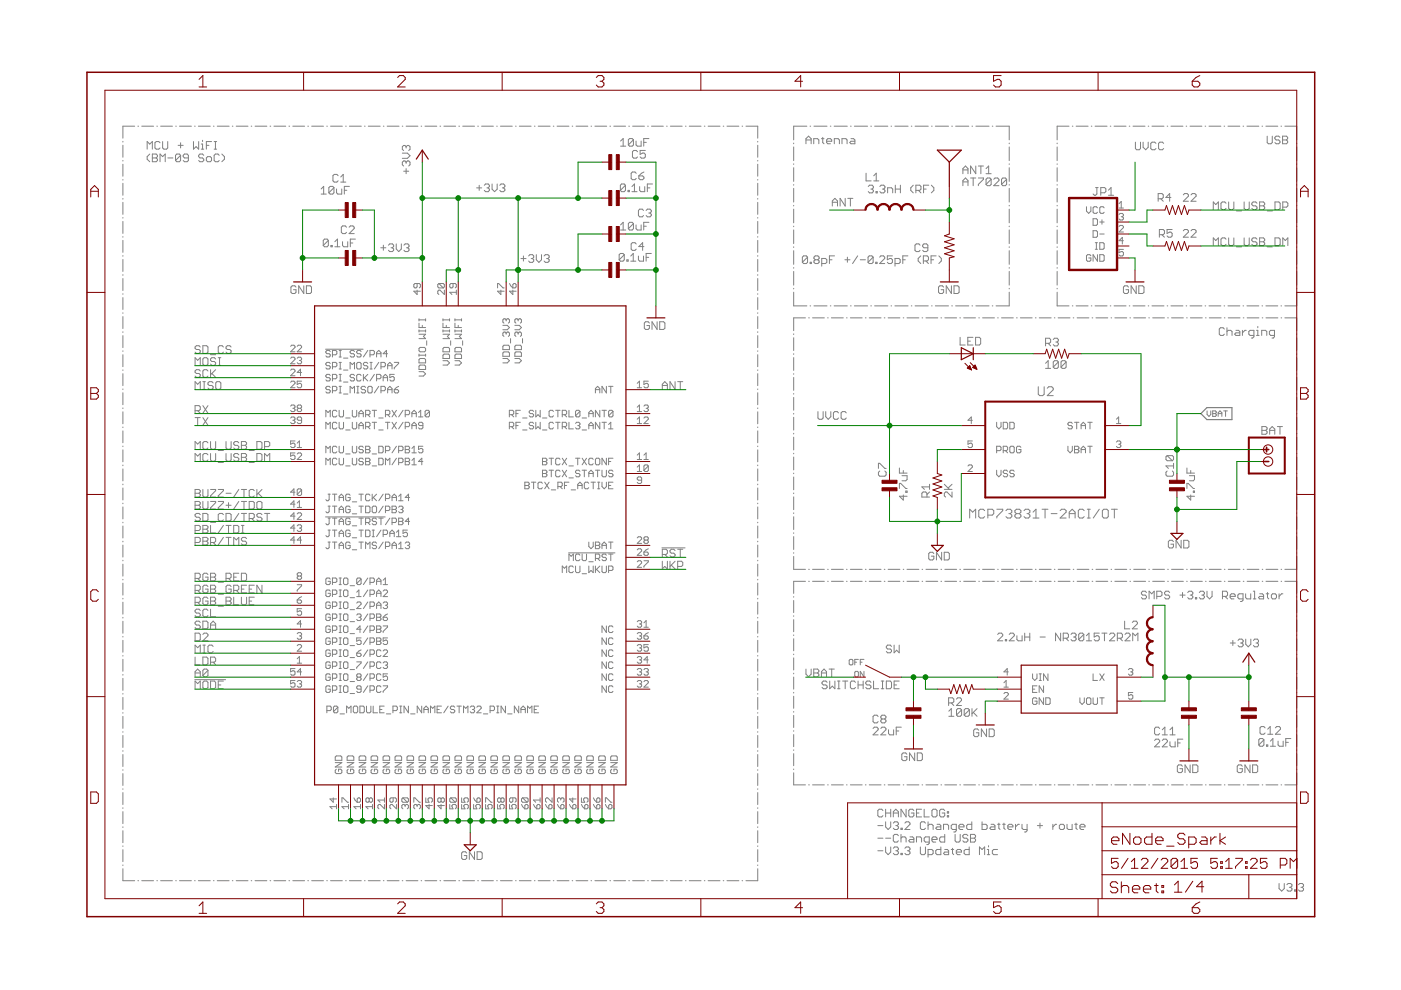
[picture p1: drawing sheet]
<svg xmlns="http://www.w3.org/2000/svg" width="297mm" height="210mm" viewBox="0 0 297 210" stroke-linecap="round" stroke-linejoin="round" font-family="sans-serif">
<g fill="none" stroke="#808080" stroke-width=".21">
<path d="M26.1 30v.1M26.1 30.8v2.5M26.1 34v.1M26.1 34.8v2.6M26.1 38.1v.1M26.1 38.9v2.5M28.6 26.8h-2.5v2.5M29.2 26.8h.2M30.1 26.8h2.5M31.2 31.6v-1.6l.5 .5 .6-.5v1.6M31.7 32.7l-.5 .5v.6l.5 .5M32.3 32.7h.8l.3 .2v.3l-.3 .3 .3 .3v.2l-.3 .3h-.8z"/>
<path d="M32.3 33.5h.8M33.3 26.8h.1M33.9 30.3l-.2-.3h-.6l-.2 .3v1.1l.2 .2h.6l.2-.2M33.9 34.3v-1.6l.6 .5 .5-.5v1.6M34.1 26.8h2.5M34.5 30v1.4l.3 .2h.5l.3-.2v-1.4M35.6 33.5h1.1M37.3 26.8h.1M37.8 30.8h1M38.1 26.8h2.5M38.3 30.3v1.1M38.3 32.9v1.1l-.3 .3h-.5l-.3-.3"/>
<path d="M38.3 32.9l-.3-.2h-.5l-.3 .2v1.1M38.3 32.9l-1.1 1.1M39.9 33.5h-.8l-.3-.3v-.3l.3-.2h.6l.2 .2v1.1l-.2 .3h-.6l-.3-.3M41 30v1.6l.6-.5 .5 .5v-1.6M41.3 26.8h.1M42.1 26.8h2.5M42.7 31.6h.5M42.7 30.5h.2v1.1M42.9 29.7v.3M43.2 32.9l-.3-.2h-.5l-.3 .2v.3l.3 .3h.5l.3 .3v.2l-.3 .3h-.5l-.3-.3M43.8 30.8h.5M44 33.2h.6l.3 .3v.5l-.3 .3h-.6l-.2-.3v-.5z"/>
<path d="M44.9 30h-1.1v1.6M45.3 26.8h.1M45.4 30h.5M45.4 31.6h.5M45.7 30v1.6M46.1 26.8h2.5M46.5 32.9l-.3-.2h-.5l-.3 .2v1.1l.3 .3h.5l.3-.3M47 32.7l.6 .5v.6l-.6 .5M49.3 26.8h.1M50.1 26.8h2.5M53.3 26.8h.1M54.1 26.8h2.5"/>
<path d="M57.3 26.8h.1M58.1 26.8h2.5M61.3 26.8h.1M62.1 26.8h2.5M65.3 26.8h.1M66.1 26.8h2.5M69.3 26.8h.1M70.1 26.8h2.5M70.8 39.8v1.1l-.3 .2h-.5l-.3-.2M70.8 39.8l-.3-.3h-.5l-.3 .3v1.1M70.8 39.8l-1.1 1.1M71.7 37.3l-.3-.3h-.5l-.3 .3v1l.3 .3h.5l.3-.3"/>
<path d="M72.2 38.6h1.1M72.2 37.5l.6-.5v1.6M73.3 26.8h.1M74.1 26.8h2.5M74.1 39.5h-1.1v1.6M77.3 26.8h.1M78.1 26.8h2.5M81.3 26.8h.1M82.1 26.8h2.5M85.3 26.8h.1M85.3 32.5h1.1l.5 .5-.5 .6h-1.1M85.6 36.3h1.1"/>
<path d="M86.1 26.8h2.5M86.1 31.1v.3M86.1 34.4v.2M86.1 35.8v1M86.1 34.4l-.2-.3h-.3l-.3 .3v.5l.3 .3M86.1 31.1l-.2-.3h-.3l-.3 .3v.6l.3 .2M86.1 34.4l.3-.3h.3l.2 .3v.5l-.2 .3M86.1 31.1l.3-.3h.3l.2 .3v.6l-.2 .2M89.3 26.8h.1M90.1 26.8h2.5M93.3 26.8h.1M94.1 26.8h2.5"/>
<path d="M97.3 26.8h.1M98.1 26.8h2.5M101 39.8h1.1M101.3 26.8h.1M101.6 39.3v1.1M102.1 26.8h2.5M102.7 39.3l.3-.3h.5l.3 .3v.3l-.3 .2M103.2 39.8h.3M103.5 39.8l.3 .3v.3l-.3 .2h-.5l-.3-.2M104.3 39v1.1l.6 .5 .5-.5v-1.1M105.3 26.8h.1M106 39.3l.2-.3h.6l.2 .3v.3l-.2 .2"/>
<path d="M106.1 26.8h2.5M106.5 39.8h.3M106.8 39.8l.2 .3v.3l-.2 .2h-.6l-.2-.2M109.3 26.8h.1M110.1 26.8h2.5M113.3 26.8h.1M114.1 26.8h2.5M117.3 26.8h.1M118.1 26.8h2.5M121.3 26.8h.1M122.1 26.8h2.5M125.3 26.8h.1"/>
<path d="M126.1 26.8h2.5M129.3 26.8h.2M130.1 26.8h2.5M131.6 29.9l.5-.5v1.6M131.6 31h1.1M132.6 39.3l-.3-.3h-.5l-.3 .3v1.1M132.6 39.3v1.1l-.3 .2h-.5l-.3-.2M132.6 39.3l-1.1 1.1M133.3 26.8h.2M134 39.6l.5-.6v1.6M134.1 26.8h2.5M134.3 29.6l-.3-.2h-.5l-.3 .2v1.1"/>
<path d="M134.3 29.6v1.1l-.3 .3h-.5l-.3-.3M134.3 29.6l-1.1 1.1M134.9 29.9v.8l.2 .3h.8v-1.1M134.9 36.7l-.3-.2h-.5l-.3 .2v1.1l.3 .3h.5l.3-.3M135.2 32.2l-.3-.3h-.5l-.3 .3v1.1l.3 .2h.5l.3-.2M135.4 37.3h.8l.3 .3v.2l-.3 .3h-.5l-.3-.3zM135.6 39.6v.8l.3 .2h.8v-1M136.5 30.2h.5M136.5 36.5l-1.1 .8M136.8 31.9h-1.1v.8l.6-.3h.2l.3 .3v.6l-.3 .2h-.5l-.3-.2M137.2 39.8h.6M137.3 26.8h.2"/>
<path d="M137.6 29.4h-1.1v1.6M138.1 26.8h2.5M138.3 39h-1.1v1.6M141.3 26.8h.2M142.1 26.8h2.5M145.3 26.8h.2M146.1 26.8h2.5M149.3 26.8h.2M150.1 26.8h2.6M153.3 26.8h.2M154.1 26.8h2.6M157.3 26.8h.2"/>
<path d="M158.2 26.8h2.5v2.5M160.7 30v.1M160.7 30.8v2.5M160.7 34v.1M160.7 34.8v2.6M160.7 38.1v.1M160.7 38.9v2.5M168.3 30.3v.2M168.3 31.2v2.9M168.3 34.7v.2M168.3 35.6v2.9M168.3 39.1v.2"/>
<path d="M168.3 39.9v2.9M170.9 29.7h1.1M170.9 30.5v-1.1l.5-.5 .6 .5v1.1M171.1 26.8h-2.8v2.9M171.7 26.8h.2M172.5 30.5v-1.1h.8l.3 .3v.8M172.6 26.8h2.7M174.2 29.4h.5M174.4 29.1v1.1l.3 .3M175.3 30h1v-.3l-.2-.3h-.6l-.2 .3v.5l.2 .3h.6M176 26.8h.2M176.8 26.8h2.8"/>
<path d="M176.9 30.5v-1.1h.8l.3 .3v.8M178.5 30.5v-1.1h.8l.3 .3v.8M180.3 26.8h.2M180.4 29.4h.6l.3 .3v.8h-.9l-.2-.3 .2-.2h.9M181.1 26.8h2.8M183.6 36.7v1.7h1.1M184.1 39.5l.3-.2h.5l.3 .2v.3l-.3 .3M184.6 26.8h.2M185.3 38.4h1M185.3 37.3l.5-.6v1.7M185.4 26.8h2.8M186.5 39.5l.3-.2h.6l.2 .2v.3l-.2 .3"/>
<path d="M188.9 26.8h.1M189.7 26.8h2.8M189.8 39.3v1.6M190.9 39.3v1.6M193.2 26.8h.1M193.6 39.3l-.5 .5v.6l.5 .5M194 26.8h2.8M196.9 39.3h-1.1v1.6M197.5 39.3l.5 .5v.6l-.5 .5M197.5 26.8h.1M198.3 26.8h2.8M201.8 26.8h.1"/>
<path d="M202.6 26.8h2.8M204.2 36.8v-1l.5-.6 .5 .6v1M204.2 39.4v-1.1l.5-.6 .5 .6v1.1M204.2 38.6h1M204.2 36h1M205.8 37.7h1.1M206.1 26.8h.1M206.3 37.7v1.7M206.9 35.2v1.6l-1.1-1.6v1.6M206.9 26.8h2.8M207.4 37.7h1.1v.3l-1.1 1.1v.3M207.4 35.2h1.1"/>
<path d="M208 35.2v1.6M209.1 35.8l.5-.6v1.6M209.1 36.8h1M210.1 38l-.2-.3h-.6l-.2 .3v1.1M210.1 38v1.1l-.2 .3h-.6l-.2-.3M210.1 38l-1 1.1M210.4 26.8h.1M210.7 38l.3-.3h.5l.3 .3v.3l-1.1 1.1h1.1M211.2 26.8h2.8v2.9M213.4 38l-1.1 1.1M213.4 38l-.3-.3h-.5l-.3 .3v1.1M213.4 38v1.1l-.3 .3h-.5l-.3-.3"/>
<path d="M214 30.3v.2M214 31.2v2.9M214 34.7v.2M214 35.6v2.9M214 39.1v.2M214 39.9v2.9M224.1 30.3v.2M224.1 31.2v2.9M224.1 34.7v.2M224.1 35.6v2.9M224.1 39.1v.2M224.1 39.9v2.9"/>
<path d="M226.7 26.8h-2.6v2.9M227.4 26.8h.1M228.2 26.8h2.5M231.4 26.8h.1M232.2 26.8h2.5M232.3 39.8h.5M232.6 39.8v1.3l-.3 .3h-.3l-.2-.3M235.4 26.8h.1M236.2 26.8h2.5M239.4 26.8h.1M240.2 26.8h2.6M240.7 30.1v1.4l.3 .2h.5l.3-.2v-1.4"/>
<path d="M242.4 30.1v1.1l.5 .5 .5-.5v-1.1M243.4 26.8h.2M244.2 26.8h2.6M245.1 30.4l-.3-.3h-.5l-.3 .3v1.1l.3 .2h.5l.3-.2M246.7 30.4l-.3-.3h-.5l-.3 .3v1.1l.3 .2h.5l.3-.2M247.5 26.8h.1M248.3 26.8h2.5M251.5 26.8h.1M252.3 26.8h2.5M255.5 26.8h.1M256.3 26.8h2.5M259.5 26.8h.2"/>
<path d="M260.3 26.8h2.6M263.5 26.8h.2M264.4 26.8h2.5M267.6 26.8h.1M268.4 26.8h2.5M268.7 28.9v1.3l.2 .3h.6l.2-.3v-1.3M271.4 29.1l-.3-.2h-.5l-.3 .2v.3l.3 .3h.5l.3 .3v.2l-.3 .3h-.5l-.3-.3M271.6 26.8h.1M271.9 28.9h.9l.2 .2v.3l-.2 .3 .2 .3v.2l-.2 .3h-.9zM271.9 29.7h.9M272.4 26.8h2.5v2.9M274.9 30.3v.2"/>
<path d="M274.9 31.2v2.9M274.9 34.7v.2M274.9 35.6v2.9M274.9 39.1v.2M274.9 39.9v2.9M26.1 42.1v.1M26.1 42.9v2.5M26.1 46.1v.1M26.1 46.9v2.6M26.1 50.2v.1M26.1 51v2.5M26.1 54.2v.1"/>
<path d="M26.1 55v2.6M26.1 58.2v.2M26.1 59.1v2.5M68.1 40.1l.5-.6v1.6M68.1 41.1h1.1M69.6 51l-.2-.3h-.6l-.3 .3v1M69.6 51v1l-.2 .3h-.6l-.3-.3M69.6 51l-1.1 1M70.2 52h.2v.3h-.2zM71 52.3h1.1M71 51.2l.5-.5v1.6M71.4 40.1v.8l.2 .2h.9v-1"/>
<path d="M72.6 51.2v.8l.3 .3h.8v-1.1M73 40.3h.5M73.5 48.2l-.3-.3h-.6l-.2 .3v1.1l.2 .2h.6l.3-.2M74 48.2l.3-.3h.5l.3 .3v.3l-1.1 1h1.1M74.3 51.5h.5M75.4 50.7h-1.1v1.6M80.7 52.5h1.1M81.3 52v1.1M82.4 52l.2-.3h.6l.3 .3v.3l-.3 .2M82.9 52.5h.3M83.2 52.5l.3 .3v.3l-.3 .2h-.6l-.2-.2M84 51.7v1.1l.5 .5 .6-.5v-1.1"/>
<path d="M85.6 52l.3-.3h.6l.2 .3v.3l-.2 .2M86.2 52.5h.3M86.5 52.5l.2 .3v.3l-.2 .2h-.6l-.3-.2M110.4 54.8h1.1M111 54.3v1.1M112.1 54.3l.3-.3h.5l.3 .3v.2l-.3 .3M112.6 54.8h.3M112.9 54.8l.3 .3v.3l-.3 .2h-.5l-.3-.2M113.7 54v1.1l.6 .5 .5-.5v-1.1M115.4 54.3l.2-.3h.6l.2 .3v.2l-.2 .3M115.9 54.8h.3M116.2 54.8l.2 .3v.3l-.2 .2h-.6l-.2-.2"/>
<path d="M131.6 47.7l.5-.6v1.7M131.6 48.8h1.1M132.4 54l-.3-.3h-.6l-.2 .3v1.1M132.4 54v1.1l-.3 .3h-.6l-.2-.3M132.4 54l-1.1 1.1M132.9 55.1h.3v.3h-.3zM133.2 40.4h.2v.2h-.2zM133.7 55.4h1.1M133.7 54.3l.6-.6v1.7M134 40.6h1.1M134.3 47.4l-.3-.3h-.5l-.3 .3v1.1M134.3 47.4v1.1l-.3 .3h-.5l-.3-.3"/>
<path d="M134.3 47.4l-1.1 1.1M134.9 47.7v.8l.2 .3h.8v-1.1M134.9 51.7l-.3-.2h-.5l-.3 .2v1.1l.3 .3h.5l.3-.3M135.4 54.3v.8l.2 .3h.8v-1.1M136.4 44.6l-.2-.3h-.6l-.2 .3v1.1l.2 .3h.6l.2-.3M136.5 48h.5M136.5 52.3h-1.1l.8-.8v1.6M137 54.6h.5M137 44.6l.3-.3h.5l.3 .3v.3l-.3 .3M137.5 45.2h.3M137.6 47.1h-1.1v1.7M137.8 45.2l.3 .2v.3l-.3 .3h-.5l-.3-.3"/>
<path d="M138.1 53.7h-1.1v1.7M160.7 42.1v.1M160.7 42.9v2.5M160.7 46.1v.1M160.7 46.9v2.6M160.7 50.2v.1M160.7 51v2.5M160.7 54.2v.1M160.7 55v2.6M160.7 58.2v.2M160.7 59.1v2.5M168.3 43.5v.2"/>
<path d="M168.3 44.3v2.9M168.3 47.9v.2M168.3 48.7v2.9M168.3 52.3v.2M168.3 53.1v2.9M168.3 56.7v.2M168.3 57.6v2.9M171.2 54.5l-.3-.2h-.5l-.3 .2v1.1M171.2 54.5v1.1l-.3 .3h-.5l-.3-.3M171.2 54.5l-1.1 1.1M171.8 55.6h.2v.3h-.2zM172.8 55.1h.6"/>
<path d="M172.8 55.1l-.2-.3v-.3l.2-.2h.6l.3 .2v.3l-.3 .3M172.8 55.1l-.2 .2v.3l.2 .3h.6l.3-.3v-.3l-.3-.2M174.2 55.9h.8l.3-.3v-.5l-.3-.3h-.8v1.6M175.9 55.1h.5M176.5 43.7v-1.1l.5-.5 .6 .5v1.1M176.5 42.9h1.1M176.9 54.3h-1v1.6M179.1 55.1h1.1M179.2 42.1v1.6l-1.1-1.6v1.6M179.7 54.5v1.1M179.7 42.1h1.1M180.3 42.1v1.6"/>
<path d="M181.8 54.3l-1 1.6M182.4 55.1h1.1M184.6 40.1h.3M184.9 40.1l.3 .3v.2l-.3 .3h-.5l-.3-.3M185.1 54.5l-.3-.2h-.5l-.3 .2v1.1M185.1 54.5v1.1l-.3 .3h-.5l-.3-.3M185.1 54.5l-1.1 1.1M185.7 55.6h.2v.3h-.2zM185.7 40.6h.3v.3h-.3zM186.5 54.5l.3-.2h.5l.3 .2v.3l-1.1 1.1h1.1M187.1 40.1h.3M187.4 40.1l.2 .3v.2l-.2 .3h-.6l-.3-.3"/>
<path d="M188.2 40.9v-1.1h.8l.3 .3v.8M189.2 54.3h-1.1v.8l.6-.3h.2l.3 .3v.5l-.3 .3h-.5l-.3-.3M189.8 55.9h.8l.3-.3v-.5l-.3-.3h-.8v1.6M189.8 40.1h1.1M191.4 55.1h.5M192.5 54.3h-1.1v1.6M194.2 40.4h.8l.3-.3v-.6l-.3-.2h-.8v1.6M194.7 40.4l.6 .5M195.1 52l-.3-.3h-.5l-.3 .3v1.1l.3 .2h.5l.3-.2M195.2 54.3l-.5 .5v.5l.5 .6M195.8 55.3h.8l.2-.2v-.6l-.2-.2h-.8v1.6M195.8 40.1h.6"/>
<path d="M196.3 55.3l.5 .6M196.7 52.5h-.8l-.3-.2v-.3l.3-.3h.5l.3 .3v1.1l-.3 .2h-.5l-.3-.2M197.4 55.1h.6M198.5 54.3h-1.1v1.6M199.1 54.3l.5 .5v.5l-.5 .6M214 43.5v.2M214 44.3v2.9M214 47.9v.2M214 48.7v2.9M214 52.3v.2M214 53.1v2.9M214 56.7v.2"/>
<path d="M214 57.6v2.9M224.1 43.5v.2M224.1 44.3v2.9M224.1 47.9v.2M224.1 48.7v2.9M224.1 52.3v.2M224.1 53.1v2.9M224.1 56.7v.2M224.1 57.6v2.9M230.4 43.8v1l.4 .4 .5-.4v-1M231.3 54.2l-.2-.2h-.5l-.2 .2v1l.2 .2h.5l.2-.2v-.5h-.5M231.8 48.9h.7l.2 .2v1l-.2 .2h-.7z"/>
<path d="M231.8 46.4h.7l.2 .2v.9l-.2 .3h-.7zM232.2 51.5h.5M232.2 52.9h.5M232.5 51.5v1.4M232.7 44.1l-.2-.3h-.5l-.2 .3v.9l.2 .2h.5l.2-.2M232.7 54v1.4l-.9-1.4v1.4M233.2 54h.7l.2 .2v1l-.2 .2h-.7zM233.2 51.5h.7l.2 .2v.9l-.2 .3h-.7zM233.2 49.6h.9M233.2 47.1h.9M233.4 40.9h.8l.3-.3v-.6l-.3-.2h-.8v1.6M233.6 46.6v.9"/>
<path d="M234.1 44.1l-.2-.3h-.5l-.2 .3v.9l.2 .2h.5l.2-.2M235 41.4h1.1M235 40.3l.6-.5v1.6M237.3 45.5l.2-.2h.5l.2 .2-.2 .5M237.3 48l.2-.2h.5l.2 .2v.3l-.9 .9h.9M237.3 43.2l.4-.5v1.4M237.3 44.1h.9M237.7 46h.3M238 46l.2 .2-.2 .5h-.5l-.2-.3M238.2 52.9h-.9v.7l.7-.3 .2 .3v.4l-.2 .3h-.5l-.2-.3M238.2 51h-.9l.7-.7v1.4M245.6 42.1h.8l.2-.2v-.6l-.2-.3h-.8v1.7"/>
<path d="M245.8 49.8h.8l.3-.3v-.6l-.3-.2h-.8v1.6M246.1 42.1l.5 .6M246.3 49.8l.6 .5M248.3 41.9h-1.1l.8-.9v1.7M248.5 48.7h-1.1v.8l.6-.3h.2l.3 .3v.5l-.3 .3h-.5l-.3-.3M250.9 48.9l.2-.2h.6l.3 .2v.3l-1.1 1.1h1.1M250.9 41.3l.2-.3h.6l.3 .3v.3l-1.1 1.1h1.1M252.5 48.9l.3-.2h.5l.3 .2v.3l-1.1 1.1h1.1M252.5 41.3l.3-.3h.5l.3 .3v.3l-1.1 1.1h1.1M257.2 44.4v-1.6l.6 .6 .5-.6v1.6M257.2 52.1v-1.7l.6 .6 .5-.6v1.7M259.9 50.7l-.2-.3h-.6l-.2 .3v1.1l.2 .3h.6l.2-.3"/>
<path d="M259.9 43.1l-.2-.3h-.6l-.2 .3v1.1l.2 .2h.6l.2-.2M260.5 50.4v1.4l.3 .3h.5l.3-.3v-1.4M260.5 42.8v1.4l.3 .2h.5l.3-.2v-1.4M262.1 44.7h1.1M262.1 52.3h1.1M263.8 50.4v1.4l.3 .3h.5l.3-.3v-1.4M263.8 42.8v1.4l.3 .2h.5l.3-.2v-1.4M266.5 50.7l-.3-.3h-.5l-.3 .3v.3l.3 .3h.5l.3 .2v.3l-.3 .3h-.5l-.3-.3M266.5 43.1l-.3-.3h-.5l-.3 .3v.3l.3 .2h.5l.3 .3v.3l-.3 .2h-.5l-.3-.2M267.1 50.4h.8l.2 .3v.3l-.2 .3 .2 .2v.3l-.2 .3h-.8zM267.1 42.8h.8l.2 .3v.3l-.2 .2 .2 .3v.3l-.2 .2h-.8zM267.1 43.6h.8"/>
<path d="M267.1 51.3h.8M268.7 44.7h1.1M268.7 52.3h1.1M270.3 42.8h.8l.3 .3v1.1l-.3 .2h-.8zM270.3 50.4h.8l.3 .3v1.1l-.3 .3h-.8zM272 43.9h.8l.2-.3v-.5l-.2-.3h-.8v1.6M272 52.1v-1.7l.5 .6 .5-.6v1.7M274.9 43.5v.2M274.9 44.3v2.9M274.9 47.9v.2M274.9 48.7v2.9M274.9 52.3v.2"/>
<path d="M274.9 53.1v2.9M274.9 56.7v.2M274.9 57.6v2.9M26.1 62.3v.1M26.1 63.1v2.5M26.1 66.3v.1M26.1 67.1v2.6M26.1 70.3v.2M26.1 71.2v2.5M26.1 74.4v.1M26.1 75.2v2.5M26.1 78.4v.1"/>
<path d="M26.1 79.2v2.6M41.4 77.5v-1.7l.5 .6 .6-.6v1.7M42.5 73.6l-.3-.3h-.6l-.2 .3v.3l.2 .2h.6l.3 .3v.3l-.3 .2h-.6l-.2-.2M42.5 78.7l-.3-.3h-.6l-.2 .3v.2l.2 .3h.6l.3 .3v.2l-.3 .3h-.6l-.2-.3M43 73.3h.8l.3 .3v1.1l-.3 .2h-.8zM43.3 75.8h.5l.3 .3v1.1l-.3 .3h-.5l-.3-.3v-1.1zM44.1 78.7l-.3-.3h-.5l-.3 .3v1l.3 .3h.5l.3-.3M44.6 75.2h1.1M44.6 78.4v1.6M44.9 79.2l.8 .8M45.7 76.1l-.3-.3h-.5l-.3 .3v.3l.3 .2h.5l.3 .3v.3l-.3 .3h-.5l-.3-.3M45.7 78.4l-1.1 1.1"/>
<path d="M46.3 75.8h.5M46.3 77.5h.5M46.5 75.8v1.7M47.4 73.6l-.3-.3h-.6l-.2 .3v1.1l.2 .2h.6l.3-.2M49 73.6l-.3-.3h-.5l-.3 .3v.3l.3 .2h.5l.3 .3v.3l-.3 .2h-.5l-.3-.2M61.6 73.4l.2-.2h.5l.2 .2v.3l-.9 .9h.9M61.6 76l.2-.3h.5l.2 .3v.2l-.9 .9h.9M61.6 78.5l.2-.2h.5l.2 .2v.2l-.9 1h.9M62.8 60.9l-.3-.3h-.5l-.3 .3v1.1l.3 .2h.5l.3-.2v-.6h-.6M63 73.4l.2-.2h.5l.2 .2v.3l-.9 .9h.9M63 76l.2-.3h.5l.2 .3-.2 .4M63.5 76.4h.2"/>
<path d="M63.7 76.4l.2 .3-.2 .4h-.5l-.2-.2M63.9 79h-.9l.7-.7v1.4M64.4 60.6v1.6l-1.1-1.6v1.6M65 60.6h.8l.2 .3v1.1l-.2 .2h-.8zM69 74h8M70 74.5l-.2-.2h-.5l-.2 .5 .2 .2h.5l.2 .5-.2 .2h-.5l-.2-.2M70 77.1l-.2-.3h-.5l-.2 .5 .2 .2h.5l.2 .5-.2 .2h-.5l-.2-.2M70 79.6l-.2-.2h-.5l-.2 .4 .2 .3h.5l.2 .4-.2 .3h-.5l-.2-.3M70.5 75.2h.7l.2-.2v-.5l-.2-.2h-.7v1.4M70.5 77.8h.7l.2-.3v-.4l-.2-.3h-.7v1.4M71.9 74.3h.5M71.9 75.7h.5"/>
<path d="M71.9 76.8h.5M71.9 78.2h.5M71.9 79.4h.5M72.1 74.3v1.4M72.1 76.8v1.4M72.1 79.4v1.4M72.8 75.9h1M72.8 78.5h1M74.2 78.2v-1.4l.5 .5 .5-.5v1.4M75.2 74.5l-.3-.2h-.4l-.3 .5 .3 .2h.4l.3 .5-.3 .2h-.4l-.3-.2M75.2 79.6l-.3-.2h-.4l-.3 .4 .3 .3h.4l.3 .4-.3 .3h-.4l-.3-.3M75.6 77.1l.3-.3h.4l.3 .3v.9l-.3 .2h-.4l-.3-.2z"/>
<path d="M76.6 74.5l-.3-.2h-.4l-.3 .5 .3 .2h.4l.3 .5-.3 .2h-.4l-.3-.2M76.6 79.6l-.3-.2h-.4l-.3 .2v.9l.3 .3h.4l.3-.3M77 79.4v1.4M78 77.1l-.3-.3h-.4l-.3 .5 .3 .2h.4l.3 .5-.3 .2h-.4l-.3-.2M78 74.3l-1 1.4M78 79.4l-1 .9M78.4 75.2h.7l.3-.2v-.5l-.3-.2h-.7v1.4M78.4 76.8h.5M78.4 78.2h.5M78.7 76.8v1.4M79.4 79.4l-1 1.4M79.8 75.7v-.9l.5-.5 .5 .5v.9"/>
<path d="M79.8 75h1M80.3 76.8l-.9 1.4M80.8 77.8h.7l.2-.3v-.4l-.2-.3h-.7v1.4M82.2 75h-1l.7-.7v1.4M82.2 78.2v-.9l.5-.5 .4 .5v.9M82.2 77.5h.9M83.6 76.8h.9v.3l-.9 .9v.2M83.6 79.4h-.9v.7l.4-.3 .5 .3v.4l-.2 .3h-.5l-.2-.3M88.4 61.5v.9l-.7-.7h1.4M88.4 60.1v.7l-.2 .2-.5-.2v-.5l.3-.2h.9l.2 .2v.5l-.2 .2M88.8 73.9l.3-.2h.9l.2 .2v.5l-.2 .2h-.9l-.3-.2zM88.8 67.6v.5"/>
<path d="M88.8 68.5v.9h1.4M88.8 69.9v.5M88.8 75.1v.4M88.8 70.9h1.4l-.4 .4 .4 .5h-1.4M88.8 78.8h1l.4 .5-.4 .4h-1M88.8 75.3h1.4M88.8 70.2h1.4M88.8 67.8h1.4M89.1 76h.9l.2 .2v.7h-1.4v-.7zM89.1 77.4h.9l.2 .2v.7h-1.4v-.7zM89.5 69v.4M90.2 67.6v.5"/>
<path d="M90.2 69.9v.5M90.2 75.1v.4M90.5 72.3v.9M93 60.1l-.2 .2v.5l.2 .2h1M93 60.1h1l.2 .2v.5l-.2 .2M93 60.1l1 .9M93.9 73.9l.2-.2h1l.2 .2v.7h-1.4zM93.9 76.5h.9l.5 .4-.5 .5h-.9M93.9 75.3l.2-.2h1l.2 .2v.7h-1.4zM93.9 67.6v.5M93.9 68.5v.9h1.4M93.9 69.9v.5"/>
<path d="M93.9 70.9h1.4l-.5 .4 .5 .5h-1.4M93.9 70.2h1.4M93.9 67.8h1.4M94.2 61.5v.9l-.9-.9h-.3l-.2 .2v.5l.2 .2M94.6 69v.4M95.3 67.6v.5M95.3 69.9v.5M95.5 72.3v.9M96.1 60.1v.7l-.3 .2-.4-.2v-.5l.2-.2h.9l.3 .2v.5l-.3 .2M96.5 70.9h1.4l-.5 .4 .5 .5h-1.4M96.5 76.5h.9l.5 .4-.5 .5h-.9M96.5 73.9l.2-.2h.9l.3 .2v.7h-1.4z"/>
<path d="M96.5 67.6v.5M96.5 68.5v.9h1.4M96.5 69.9v.5M96.5 70.2h1.4M96.5 67.8h1.4M96.7 75.1h.9l.3 .2v.7h-1.4v-.7zM96.8 61.5v.9M96.8 62h-1.4l.4 .4M97.2 69v.4M97.9 67.6v.5M97.9 69.9v.5M98.1 72.3v.9"/>
<path d="M105.5 61v-.9h.2l1 .9h.2M106.2 61.5v.9l-.7-.7h1.4M106.6 74.8l.2-.2h1l.2 .2v.7h-1.4zM106.6 69h.9l.5 .4-.5 .5h-.9M106.6 76h.9l.5 .5-.5 .4h-.9M106.8 73.2h1l.2 .2v.7h-1.4v-.7zM107.3 70.6l-.2-.2-.5 .2v.5l.2 .2M107.3 67.8l-.2-.2-.5 .2v.5l.2 .2M107.3 67.8l.2-.2 .5 .2v.5l-.2 .2M107.3 70.6l.2-.2 .5 .2v.5l-.2 .2M107.3 67.8v.3M107.3 70.6v.3"/>
<path d="M108 60.1l.7 .9M108.2 71.8v.9M108.7 61.5v.9l-.7-.7h1.4M109 60.1l.4 .2v.5l-.2 .2h-.5v-.7zM109.2 76h.9l.5 .5-.5 .4h-.9M109.2 69h.9l.5 .4-.5 .5h-.9M109.4 73.2h.9l.3 .2v.7h-1.4v-.7zM109.4 74.6h.9l.3 .2v.7h-1.4v-.7zM109.9 70.6l-.3-.2-.4 .2v.5l.2 .2M109.9 67.8l-.3-.2-.4 .2v.5l.2 .2M109.9 67.8l.2-.2 .5 .2v.5l-.3 .2M109.9 70.6l.2-.2 .5 .2v.5l-.3 .2"/>
<path d="M109.9 67.8v.3M109.9 70.6v.3M110.8 71.8v.9M137.7 68.5l-.3-.3h-.5l-.3 .3v1.1l.3 .2h.5l.3-.2v-.6h-.6M139.3 68.2v1.6l-1.1-1.6v1.6M139.9 68.2h.8l.3 .3v1.1l-.3 .2h-.8zM160.7 62.3v.1M160.7 63.1v2.5M160.7 66.3v.1M160.7 67.1v2.6M160.7 70.3v.2M160.7 71.2v2.5"/>
<path d="M160.7 74.4v.1M160.7 75.2v2.5M160.7 78.4v.1M160.7 79.2v2.6M168.3 62v2.9h2.8M168.3 61.1v.2M168.3 70.8v.1M168.3 71.6v2.7M168.3 75v.1M168.3 75.8v2.7M168.3 79.2v.2M170.8 67.4h-2.5v2.7"/>
<path d="M171.4 67.4h.2M171.7 64.9h.2M172.3 67.4h2.5M172.6 64.9h2.7M175.5 67.4h.1M176 64.9h.2M176.3 67.4h2.5M176.8 64.9h2.8M179.5 67.4h.1M180.3 67.4h2.5M180.3 64.9h.2M181.1 64.9h2.8"/>
<path d="M183.5 67.4h.1M184.3 67.4h2.5M184.6 64.9h.2M185.4 64.9h2.8M187.5 67.4h.1M188.3 67.4h2.5M188.9 64.9h.1M189.7 64.9h2.8M191.5 67.4h.1M192.3 67.4h2.5M193.2 64.9h.1M194 64.9h2.8"/>
<path d="M195.5 67.4h.1M196.3 67.4h2.5M197.5 64.9h.1M198.3 64.9h2.8M199.5 67.4h.1M200.1 60.9l-.3-.3h-.5l-.3 .3v1.1l.3 .2h.5l.3-.2v-.6h-.6M200.3 67.4h2.5M201.7 60.6v1.6l-1.1-1.6v1.6M201.8 64.9h.1M202.3 60.6h.8l.2 .3v1.1l-.2 .2h-.8zM202.6 64.9h2.8M203.5 67.4h.1"/>
<path d="M203.6 71.5v1.7h1M204.3 67.4h2.5M205.2 72.3h.5M206.1 64.9h.1M206.3 71.5h-1.1v1.7h1.1M206.8 71.5h.8l.3 .3v1.1l-.3 .3h-.8zM206.9 64.9h2.8M207.5 67.4h.1M208.3 67.4h2.5M210.4 64.9h.1M211.5 67.4h.1M212.3 67.4h2.5"/>
<path d="M214 62v2.9h-2.8M214 61.1v.2M215.5 67.4h.2M216.3 67.4h2.5M219.5 67.4h.2M220.3 67.4h2.6M221.7 77l.5-.5v1.6M221.7 78.1h1.1M221.7 72.8h.8l.3-.3v-.5l-.3-.3h-.8v1.6M222.2 72.8l.6 .5M223.3 72l.3-.3h.5l.3 .3v.3l-.3 .2M223.5 67.4h.2"/>
<path d="M223.9 72.5h.2M224.1 61.1v.2M224.1 62v2.9h2.6M224.1 72.5l.3 .3v.3l-.3 .2h-.5l-.3-.2M224.3 67.4h2.6M224.4 76.8v1l-.3 .3h-.5l-.3-.3M224.4 76.8l-.3-.3h-.5l-.3 .3v1M224.4 76.8l-1.1 1M226 76.8v1l-.2 .3h-.6l-.2-.3M226 76.8l-.2-.3h-.6l-.2 .3v1M226 76.8l-1 1M227.4 64.9h.1"/>
<path d="M227.5 67.4h.2M228.2 64.9h2.5M228.4 67.4h2.5M231.4 64.9h.1M231.5 67.4h.2M232.2 64.9h2.5M232.4 67.4h2.5M235.4 64.9h.1M235.6 67.4h.1M236.2 64.9h2.5M236.4 67.4h2.5M239.3 60.9l-.3-.3h-.5l-.3 .3v1.1l.3 .2h.5l.3-.2v-.6h-.6"/>
<path d="M239.4 64.9h.1M239.6 67.4h.1M240.2 64.9h2.6M240.4 67.4h2.5M240.9 60.6v1.6l-1.1-1.6v1.6M241.4 60.6h.9l.2 .3v1.1l-.2 .2h-.9zM243.4 64.9h.2M243.6 67.4h.1M244.2 64.9h2.6M244.4 67.4h2.5M247.5 64.9h.1M247.6 67.4h.1"/>
<path d="M248.3 64.9h2.5M248.4 67.4h2.5M251.5 64.9h.1M251.6 67.4h.1M252.3 64.9h2.5M252.4 67.4h2.5M255.5 64.9h.1M255.6 67.4h.1M256.3 64.9h2.5M256.4 67.4h2.5M259.5 64.9h.2M259.6 67.4h.1"/>
<path d="M259.6 69.8l-.3-.3h-.5l-.3 .3v1l.3 .3h.5l.3-.3M260.1 69.5v1.6M260.1 70.3l.3-.3h.5l.3 .3v.8M260.3 64.9h2.6M260.4 67.4h2.5M262 70h.6l.3 .3v.8h-.9l-.2-.3 .2-.2h.9M263.4 70v1.1M263.5 64.9h.2M263.6 67.4h.1M264.2 70h-.3l-.5 .6M264.4 64.9h2.5M264.4 67.4h2.5"/>
<path d="M265.9 71.1h-.9l-.2-.3v-.5l.2-.3h.9v1.4l-.3 .3h-.3M266.4 71.1h.6M266.4 70h.3v1.1M266.7 69.2v.3M267.5 71.1v-1.1h.8l.3 .3v.8M267.6 64.9h.1M267.6 67.4h.1M268.4 64.9h2.5M268.4 67.4h2.5M270.2 71.1h-.8l-.3-.3v-.5l.3-.3h.8v1.4l-.2 .3h-.3M271.6 64.9h.1M271.6 67.4h.1"/>
<path d="M272.4 67.4h2.5v2.7M274.9 61.1v.2M274.9 62v2.9h-2.5M274.9 70.8v.1M274.9 71.6v2.7M274.9 75v.1M274.9 75.8v2.7M274.9 79.2v.2M26.1 82.5v.1M26.1 83.3v2.5M26.1 86.5v.1M26.1 87.3v2.6"/>
<path d="M26.1 90.5v.2M26.1 91.4v2.5M26.1 94.6v.1M26.1 95.4v2.5M26.1 98.6v.1M26.1 99.4v2.6M41.4 87.1h.8l.3-.3v-.5l-.3-.3h-.8v1.6M41.4 82.5v-1.6l.5 .6 .6-.6v1.6M41.4 95.2v-1.6l.5 .5 .6-.5v1.6M41.4 97.8v-1.6l.5 .5 .6-.5v1.6M41.4 88.5h1.1M41.9 87.1l.6 .5"/>
<path d="M41.9 88.5v1.7M43 82.5h.5M43 80.9h.5M43 86l1.1 1.6M43 88.5l1.1 1.7M43.3 80.9v1.6M44.1 93.9l-.3-.3h-.5l-.3 .3v1.1l.3 .2h.5l.3-.2M44.1 96.4l-.3-.2h-.5l-.3 .2v1.1l.3 .3h.5l.3-.3M44.1 86l-1.1 1.6M44.1 88.5l-1.1 1.7M44.6 96.2v1.3l.3 .3h.5l.3-.3v-1.3M44.6 93.6v1.4l.3 .2h.5l.3-.2v-1.4"/>
<path d="M45.2 81.2l-.3-.3h-.5l-.3 .3v.3l.3 .2h.5l.3 .3v.3l-.3 .2h-.5l-.3-.2M46 80.9h.5l.3 .3v1.1l-.3 .2h-.5l-.3-.2v-1.1zM46.3 95.5h1.1M46.3 98h1.1M47.9 93.6v1.4l.3 .2h.5l.3-.2v-1.4M47.9 96.2v1.3l.3 .3h.5l.3-.3v-1.3M50.6 96.4l-.2-.2h-.6l-.2 .2v.3l.2 .3h.6l.2 .2v.3l-.2 .3h-.6l-.2-.3M50.6 93.9l-.2-.3h-.6l-.2 .3v.2l.2 .3h.6l.2 .3v.3l-.2 .2h-.6l-.2-.2M51.2 93.6h.8l.3 .3v.2l-.3 .3 .3 .3v.3l-.3 .2h-.8zM51.2 96.2h.8l.3 .2v.3l-.3 .3 .3 .2v.3l-.3 .3h-.8zM51.2 94.4h.8M51.2 97h.8"/>
<path d="M52.8 95.5h1.1M52.8 98h1.1M54.5 96.2h.8l.2 .2v1.1l-.2 .3h-.8zM54.5 93.6h.8l.2 .3v1.1l-.2 .2h-.8zM56.1 94.7h.8l.3-.3v-.5l-.3-.3h-.8v1.6M56.1 97.8v-1.6l.5 .5 .6-.5v1.6M61.6 88.6l.2-.2h.5l.2 .2-.2 .5M61.6 81l.2-.2h.5l.2 .2v.3l-.9 .9h.9M61.6 86.1l.2-.2h.5l.2 .2-.2 .5M62.1 89.1h.2M62.1 86.6h.2M62.3 89.1l.2 .2-.2 .5h-.5l-.2-.2"/>
<path d="M62.3 86.6l.2 .2-.2 .5h-.5l-.2-.3M62.5 93.5h-.9v.7l.5-.2 .4 .2v.5l-.2 .2h-.5l-.2-.2M62.5 96h-.9v.7l.5-.2 .4 .2v.5l-.2 .2h-.5l-.2-.2M63 94.9h.9M63 96.3l.2-.3h.5l.2 .3v.2l-.9 .9h.9M63 94l.5-.5v1.4M63.2 86.6l-.2-.3 .2-.4h.5l.2 .2-.2 .5M63.2 86.6l-.2 .2 .2 .5h.5l.2-.3-.2-.4M63.2 86.6h.5M63.9 89.1h-.7l-.2-.2 .2-.5h.5l.2 .2v1l-.2 .2h-.5l-.2-.2M63.9 80.8h-.9v.7l.7-.2 .2 .2v.5l-.2 .2h-.5l-.2-.2M69.1 88.4v-1.4l.5 .5 .4-.5v1.4"/>
<path d="M69.1 90.9v-1.4l.5 .5 .4-.5v1.4M69.1 96v-1.4l.5 .5 .4-.5v1.4M69.1 98.6v-1.4l.5 .4 .4-.4v1.4M70 82.1l-.2-.2h-.5l-.2 .5 .2 .2h.5l.2 .5-.2 .2h-.5l-.2-.2M70.5 80.3h.7l.2-.2v-.5l-.2-.2h-.7v1.4M70.5 82.8h.7l.2-.2v-.5l-.2-.2h-.7v1.4M71.4 94.8l-.2-.2h-.5l-.2 .2v1l.2 .2h.5l.2-.2M71.4 89.8l-.2-.3h-.5l-.2 .3v.9l.2 .2h.5l.2-.2M71.4 87.2l-.2-.2h-.5l-.2 .2v1l.2 .2h.5l.2-.2M71.4 97.4l-.2-.2h-.5l-.2 .2v.9l.2 .3h.5l.2-.3M71.9 94.6v1.2l.2 .2h.5l.2-.2v-1.2M71.9 89.5v1.2l.2 .2h.5l.2-.2v-1.2"/>
<path d="M71.9 87v1.2l.2 .2h.5l.2-.2v-1.2M71.9 97.2v1.1l.2 .3h.5l.2-.3v-1.1M71.9 81.9h.5M71.9 83.3h.5M71.9 80.8h.5M72.1 81.9v1.4M72.8 83.5h1M72.8 81h1M73.3 98.8h.9M73.3 88.6h.9M73.3 91.2h.9M73.3 96.2h.9"/>
<path d="M74.2 83.3v-1.4l.5 .5 .5-.5v1.4M74.7 94.6v1.2l.2 .2h.5l.2-.2v-1.2M74.7 89.5v1.2l.2 .2h.5l.2-.2v-1.2M74.7 87v1.2l.2 .2h.5l.2-.2v-1.2M74.7 97.2v1.1l.2 .3h.5l.2-.3v-1.1M75.6 81.9h.5M75.6 83.3h.5M75.9 81.9v1.4M76.1 90.2h.9M76.1 88.4v-.9l.5-.5 .4 .5v.9M76.1 90.9v-.9l.5-.5 .4 .5v.9M76.1 87.7h.9"/>
<path d="M77 94.8l-.2-.2h-.5l-.2 .5 .2 .2h.5l.2 .5-.2 .2h-.5l-.2-.2M77 97.4l-.2-.2h-.5l-.2 .4 .2 .3h.5l.2 .4-.2 .3h-.5l-.2-.3M77.3 80.1l.7 .7M77.5 94.6h.7l.2 .2-.2 .5 .2 .5-.2 .2h-.7zM77.5 95.3h.7M77.5 90.5h.7l.2-.3v-.4l-.2-.3h-.7v1.4M77.5 82.1l-.2-.2h-.5l-.2 .2v.3l.2 .2h.5l.2 .2-.2 .5h-.5l-.2-.2M77.5 87.9h.7l.2-.2v-.5l-.2-.2h-.7v1.4M77.5 97.2h.7l.2 .2-.2 .5 .2 .4-.2 .3h-.7zM77.5 97.9h.7M78 82.1l.2-.2h.5l.2 .2v1l-.2 .2h-.5l-.2-.2zM78 87.9l.4 .5"/>
<path d="M78 90.5l.4 .4M78.9 89.5h.9M78.9 98.8h.9M78.9 87h.9M78.9 96.2h.9M79.4 87v1.4M79.4 89.5v1.4M79.8 80.3h.7l.3-.2v-.5l-.3-.2h-.7v1.4M80.3 94.6h.7l.2 .2v1l-.2 .2h-.7zM80.3 97.2h.7l.2 .2v.9l-.2 .3h-.7zM80.3 88.6h.9M80.3 91.2h.9"/>
<path d="M80.3 81.9l-.9 1.4M80.8 82.8h.7l.2-.2v-.5l-.2-.2h-.7v1.4M81.2 80.8v-1l.5-.4 .5 .4v1M81.2 80.1h1M81.7 95.5h.7l.3-.2v-.5l-.3-.2h-.7v1.4M81.7 89.5h1M81.7 87.9h.7l.3-.2v-.5l-.3-.2h-.7v1.4M81.7 98.6v-1.4l.5 .4 .5-.4v1.4M82.2 83.3v-.9l.5-.5 .4 .5v.9M82.2 82.6h.9M82.2 87.9l.5 .5M82.2 89.5v1.4"/>
<path d="M83.1 87l1 1.4M83.1 89.5l1 1.4M83.6 82.6h.7l.2 .5-.2 .2h-.5l-.2-.2zM84.1 87l-1 1.4M84.1 89.5l-1 1.4M84.1 97.2l-1 1.4M84.1 94.6l-1 1.4M84.5 95.5h.7l.2-.2v-.5l-.2-.2h-.7v1.4M84.5 98.1h.7l.2-.2v-.5l-.2-.2h-.7v1.4M84.5 81.9l-.9 .7M85.4 87l-.9 1.4M85.4 89.5l-.9 1.4"/>
<path d="M85.9 94.6h.7l.2 .2-.2 .5 .2 .5-.2 .2h-.7zM85.9 95.3h.7M85.9 90.5h.7l.2-.3v-.4l-.2-.3h-.7v1.4M85.9 97.2h.7l.2 .2-.2 .5 .2 .4-.2 .3h-.7zM85.9 97.9h.7M85.9 87.9h.7l.2-.2v-.5l-.2-.2h-.7v1.4M87.3 96h1M87.3 90.2h1M87.3 98.6h1M87.3 87.7h1M87.3 88.4v-.9l.5-.5 .5 .5v.9M87.3 90.9v-.9l.5-.5 .5 .5v.9"/>
<path d="M87.3 97.6l.5-.4v1.4M87.3 95.1l.5-.5v1.4M88.7 88.4h1M88.7 87.5l.5-.5v1.4M89.7 97.9h-1l.7-.7v1.4M89.7 94.6h-1v.7l.5-.2 .5 .2v.5l-.3 .2h-.4l-.3-.2M89.7 90.2h-.7l-.3-.2 .3-.5h.4l.3 .3v.9l-.3 .2h-.4l-.3-.2M91.1 87.2l-1 1M91.1 87.2l-.3-.2h-.4l-.3 .2v1M91.1 87.2v1l-.3 .2h-.4l-.3-.2M108 90.5h.7l.2-.3v-.4l-.2-.3h-.7v1.4M108 87.9h.7l.2-.2v-.5l-.2-.2h-.7v1.4"/>
<path d="M108.5 87.9l.4 .5M108.5 90.5l.4 .4M109.4 90.2h.5M109.4 87.7h.5M110.3 89.5h-.9v1.4M110.3 87h-.9v1.4M110.8 88.6h.9M110.8 91.2h.9M113.1 89.8l-.2-.3h-.5l-.2 .5 .2 .2h.5l.2 .5-.2 .2h-.5l-.2-.2M113.1 87.2l-.2-.2h-.5l-.2 .5 .2 .2h.5l.2 .5-.2 .2h-.5l-.2-.2M113.6 87v1.4l.5-.5 .4 .5v-1.4M113.6 89.5v1.4l.5-.4 .4 .4v-1.4"/>
<path d="M115 99.7h.7l.3 .2-.3 .5 .3 .5-.3 .2h-.7zM115 97.2h.7l.3 .2-.3 .5 .3 .4-.3 .3h-.7zM115 97.9h.7M115 88.6h1M115 91.2h1M116.4 99.7h.9M116.4 97.2h.9M116.9 97.2v1.4M116.9 99.7v1.4M117.3 87.2l-.2-.2h-.5l-.2 .2v1l.2 .2h.5l.2-.2M117.3 89.8l-.2-.3h-.5l-.2 .3v.9l.2 .2h.5l.2-.2M117.8 89.5h.9"/>
<path d="M117.8 87h.9M118.3 87v1.4M118.3 89.5v1.4M118.7 99.9l-.2-.2h-.5l-.2 .2v1l.2 .2h.5l.2-.2M118.7 97.4l-.2-.2h-.5l-.2 .2v.9l.2 .3h.5l.2-.3M119.2 90.5h.7l.2-.3v-.4l-.2-.3h-.7v1.4M119.2 87.9h.7l.2-.2v-.5l-.2-.2h-.7v1.4M119.2 99.7l.9 1.4M119.2 97.2l.9 1.4M119.7 90.5l.4 .4M119.7 87.9l.4 .5M120.1 99.7l-.9 1.4"/>
<path d="M120.1 97.2l-.9 1.4M120.6 89.5v1.4h1M120.6 98.8h1M120.6 87v1.4h1M122 89.8l.3-.3h.4l.3 .3-.3 .4M122 97.2h1M122.5 90.2h.2M122.5 97.2v1.4M122.7 90.2l.3 .3-.3 .4h-.4l-.3-.2M123 99.9l-.3-.2h-.4l-.3 .5 .3 .2h.4l.3 .5-.3 .2h-.4l-.3-.2M123 87.2l-.3-.2h-.4l-.3 .2v1M123 87.2v1l-.3 .2h-.4l-.3-.2"/>
<path d="M123 87.2l-1 1M123.4 99.7h1M123.4 97.2l1 1.4M123.4 88.6h1M123.4 91.2h1M123.9 99.7v1.4M124.4 97.2l-1 1.4M124.8 90.2h1M124.8 88.4v-.9l.5-.5 .5 .5v.9M124.8 90.9v-.9l.5-.5 .5 .5v.9M124.8 87.7h1M125.8 97.4l-.3-.2h-.4l-.3 .2v.9l.3 .3h.4l.3-.3"/>
<path d="M126.2 99.7h1M126.2 83.3v-.9l.5-.5 .5 .5v.9M126.2 82.6h1M126.5 97.2h.4l.3 .2v.9l-.3 .3h-.4l-.3-.3v-.9zM126.7 99.7v1.4M127.2 87v1.4l-1-1.4v1.4M127.2 89.5v1.4l-1-1.4v1.4M127.6 89.5h1M127.6 99.7v1.2l.3 .2h.4l.3-.2v-1.2M127.6 87h1M128.1 87v1.4M128.1 89.5v1.4"/>
<path d="M128.6 81.9v1.4l-1-1.4v1.4M128.6 97.2v1.4l-1-1.4v1.4M129 90.9h1M129 90l.5-.5v1.4M129 81.9h1M129 97.9h.5M129.5 81.9v1.4M130 87.2v1l-.3 .2h-.4l-.3-.2M130 99.9l-.3-.2h-.4l-.3 .5 .3 .2h.4l.3 .5-.3 .2h-.4l-.3-.2M130 87.2l-.3-.2h-.4l-.3 .2v1M130 97.2h-1v1.4M130 87.2l-1 1"/>
<path d="M135.1 89.8h.9M135.1 100h.9M135.1 81.3l.5-.5v1.4M135.1 86.3l.5-.4v1.4M135.1 88.9l.5-.5v1.4M135.1 96.5l.5-.5v1.4M135.1 99l.5-.4v1.4M135.1 82.2h.9M135.1 97.4h.9M135.1 87.3h.9M136.5 96.5l.5-.5v1.4M136.5 88.6l.3-.2h.4l.3 .2v.3l-1 .9h1"/>
<path d="M136.5 86.1l.3-.2h.4l.3 .2-.3 .5M136.5 97.4h1M137 86.6h.2M137.2 86.6l.3 .2-.3 .5h-.4l-.3-.3M137.5 80.8h-1v.7l.7-.2 .3 .2v.5l-.3 .2h-.4l-.3-.2M137.5 98.8v.9l-.3 .3h-.4l-.3-.3M137.5 98.8l-.3-.2h-.4l-.3 .2v.9M137.5 98.8l-1 .9M140.4 82.5v-1l.5-.6 .6 .6v1M140.4 81.7h1.1M143.1 80.9v1.6l-1.1-1.6v1.6M143.7 80.9h1.1"/>
<path d="M144.2 80.9v1.6M160.7 82.5v.1M160.7 83.3v2.5M160.7 86.5v.1M160.7 87.3v2.6M160.7 90.5v.2M160.7 91.4v2.5M160.7 94.6v.1M160.7 95.4v2.5M160.7 98.6v.1M160.7 99.4v2.6M168.3 80v2.8"/>
<path d="M168.3 83.4v.2M168.3 84.3v2.7M168.3 87.7v.1M168.3 88.5v2.7M168.3 91.9v.1M168.3 92.7v2.7M168.3 96.1v.1M168.3 96.9v2.7M173.4 87.3v1.3l.3 .3h.5l.3-.3v-1.3M175.1 87.3v1l.5 .6 .5-.6v-1M177.8 87.5l-.3-.2h-.5l-.3 .2v1.1l.3 .3h.5l.3-.3M179.4 87.5l-.2-.2h-.6l-.3 .2v1.1l.3 .3h.6l.2-.3"/>
<path d="M186.2 99.3v-1.1h.3l1.1 1.1h.3M186.5 99.9l-.3 .2v.6l.3 .3h1.1l.3-.3v-.6l-.3-.2M190.7 99.2v1.1h1.6M191.5 99.8v.5M205.2 98.8l.3-.2h.4l.3 .2v.2l-1 1h1M206.2 93.5h-1v.7l.5-.2 .5 .2v.5l-.3 .2h-.4l-.3-.2M206.2 89.1h-1l.7-.7v1.4M211.3 95.5h.7l.2-.2v-.5l-.2-.2h-.7v1.4M211.3 89.5v1l.5 .4 .4-.4v-1M211.3 99.7v.9l.5 .5 .4-.5v-.9M212.7 95.5h.7l.2-.2v-.5l-.2-.2h-.7v1.4M212.7 89.5h.7l.2 .3v.9l-.2 .2h-.7z"/>
<path d="M213.2 95.5l.4 .5M213.6 99.9l-.2-.2h-.5l-.2 .5 .2 .2h.5l.2 .5-.2 .2h-.5l-.2-.2M214.1 89.5h.7l.2 .3v.9l-.2 .2h-.7zM214.1 94.8l.2-.2h.5l.2 .2v1l-.2 .2h-.5l-.2-.2zM215 99.9l-.2-.2h-.5l-.2 .2 .2 .5h.5l.2 .2-.2 .5h-.5l-.2-.2M216.5 94.8l-.3-.2h-.4l-.3 .2v1l.3 .2h.4l.3-.2v-.5h-.5M220.1 82v1.6l.4 .3h.6l.3-.3v-1.6M222 82.3l.4-.3h.6l.3 .3v.3l-1.3 1.3h1.3M226.4 94.6v.9l.5 .5 .5-.5v-.9M227.4 89.8l-.3-.3h-.4l-.3 .5 .3 .2h.4l.3 .5-.3 .2h-.4l-.3-.2M227.8 94.6h.7l.2 .2-.2 .5 .2 .5-.2 .2h-.7zM227.8 95.3h.7"/>
<path d="M227.8 89.5h.9M228.3 89.5v1.4M229.2 95.3h.9M229.2 90.2h.9M229.2 90.9v-.9l.5-.5 .4 .5v.9M229.2 96v-.9l.5-.5 .4 .5v.9M230.6 94.6h1M230.6 89.5h1M231.1 89.5v1.4M231.1 94.6v1.4M236.7 93.7l.2-.2h.5l.2 .2-.2 .5M236.7 88.9l.5-.5v1.4"/>
<path d="M236.7 89.8h.9M237.2 94.2h.2M237.4 94.2l.2 .2-.2 .5h-.5l-.2-.2M247.5 96.6h1.1l.2 .3v.5l-.2 .3M247.5 99.9l-.3 .2v.6l.3 .3h1.1l.2-.3v-.6l-.2-.2M247.5 96.6l-.3 .3v.5l.3 .3h1.1M247.5 96.6l1.1 1.1M248.8 98.8h-1.6l.5 .5M248.8 98.2v1.1M251.7 99.2v1.1h1.6M252.5 99.8v.5M255.9 87.1v.8l.4 .4 .4-.4v-.8"/>
<path d="M257.1 87.1h.6l.2 .2-.2 .4 .2 .4-.2 .2h-.6zM257.1 87.7h.6M258.3 87.7h.8M258.3 88.3v-.8l.4-.4 .4 .4v.8M259.4 87.1h.8M259.8 87.1v1.2M267.5 90.4h.9l.2 .3v.3l-.2 .2 .2 .3v.3l-.2 .3h-.9zM267.5 91.2h.9M269.2 91.2h1.1M269.2 92.1v-1.1l.5-.6 .6 .6v1.1M270.8 90.4h1.1M271.4 90.4v1.7"/>
<path d="M274.9 80v2.8M274.9 83.4v.2M274.9 84.3v2.7M274.9 87.7v.1M274.9 88.5v2.7M274.9 91.9v.1M274.9 92.7v2.7M274.9 96.1v.1M274.9 96.9v2.7M26.1 102.6v.2M26.1 103.5v2.5M26.1 106.7v.1"/>
<path d="M26.1 107.5v2.5M26.1 110.7v.1M26.1 111.5v2.6M26.1 114.7v.2M26.1 115.6v2.5M26.1 118.8v.1M26.1 119.6v2.6M41.4 103.8h.8l.3 .2v.3l-.3 .3 .3 .3v.2l-.3 .3h-.8zM41.4 106.3h.8l.3 .3v.2l-.3 .3 .3 .3v.3l-.3 .2h-.8zM41.4 115h.8l.3-.3v-.5l-.3-.3h-.8v1.6M41.4 112.5h.8l.3-.3v-.5l-.3-.3h-.8v1.6M41.4 104.6h.8"/>
<path d="M41.4 107.1h.8M42.5 109.1l-.3-.2h-.6l-.2 .2v.3l.2 .3h.6l.3 .2v.3l-.3 .3h-.6l-.2-.3M43 103.8v1.3l.3 .3h.5l.3-.3v-1.3M43 111.4h.8l.3 .3v.2l-.3 .3 .3 .3v.3l-.3 .2h-.8zM43 106.3v1.4l.3 .2h.5l.3-.2v-1.4M43 108.9h.8l.3 .2v1.1l-.3 .3h-.8zM43 113.9h.8l.3 .3v.3l-.3 .2 .3 .3v.3l-.3 .2h-.8zM43 112.2h.8M43 114.7h.8M44.6 103.8h1.1v.2l-1.1 1.1v.3h1.1M44.6 115h.8l.3-.3v-.5l-.3-.3h-.8v1.6M44.6 106.3h1.1v.3l-1.1 1.1v.2h1.1"/>
<path d="M44.6 111.4v1.6h1.1M44.6 110.7h1.1M45.2 115l.5 .5M46.3 103.8h1.1v.2l-1.1 1.1v.3h1.1M46.3 106.3h1.1v.3l-1.1 1.1v.2h1.1M47.4 109.1l-.3-.2h-.6l-.2 .2v1.1l.2 .3h.6l.3-.3M47.4 111.4l-1.1 1.6M47.4 113.9l-1.1 1.6M47.9 108.9h.8l.3 .2v1.1l-.3 .3h-.8zM47.9 104.6h1.1M47.9 107.1h1.1M47.9 111.4h1.1"/>
<path d="M47.9 113.9h1.1M48.5 106.6v1.1M48.5 111.4v1.6M48.5 113.9v1.6M49.6 115.5v-1.6l.5 .6 .5-.6v1.6M49.6 111.4h.8l.2 .3v1.1l-.2 .2h-.8zM50.6 103.8l-1 1.6M50.6 106.3l-1 1.6M50.6 108.9l-1 1.6M51.2 103.8h1.1M51.2 106.3h1.1M51.2 108.9h1.1"/>
<path d="M51.2 111.4h.5M51.2 113h.5M51.5 111.4v1.6M51.7 103.8v1.6M51.7 106.3v1.6M51.7 108.9v1.6M52.3 114.2l-.3-.3h-.5l-.3 .3v.3l.3 .2h.5l.3 .3v.3l-.3 .2h-.5l-.3-.2M52.8 109.9h.8l.3-.2v-.6l-.3-.2h-.8v1.6M52.8 106.3h.8l.3 .3v1.1l-.3 .2h-.8zM53.4 109.9l.5 .6M53.9 104l-.3-.2h-.5l-.3 .2v1.1l.3 .3h.5l.3-.3M54.5 103.8v1.6"/>
<path d="M54.5 106.6l.2-.3h.6l.2 .3v1.1l-.2 .2h-.6l-.2-.2zM54.7 104.6l.8 .8M55.5 103.8l-1 1.1M55.5 109.1l-.2-.2h-.6l-.2 .2v.3l.2 .3h.6l.2 .2v.3l-.2 .3h-.6l-.2-.3M56.1 108.9h1.1M56.6 108.9v1.6M62.5 104.4h-.9l.7-.7v1.4M62.5 106.9h-.9l.7-.7v1.4M62.5 109.4h-.9l.7-.7v1.4M62.5 112h-.9l.7-.7v1.4M62.5 114.5h-.9l.7-.7v1.4M63 111.5l.2-.2h.5l.2 .2-.2 .5"/>
<path d="M63 109l.2-.3h.5l.2 .3v.2l-.9 .9h.9M63 106.7l.5-.5v1.4M63 107.6h.9M63.5 112h.2M63.7 112l.2 .2-.2 .5h-.5l-.2-.3M63.9 103.9v.9l-.2 .3h-.5l-.2-.3M63.9 103.9l-.2-.2h-.5l-.2 .2v.9M63.9 114.5h-.9l.7-.7v1.4M63.9 103.9l-.9 .9M69 109.6h12.7M69.6 109.9h.4M69.6 104.8h.4"/>
<path d="M69.6 112.4h.4M69.6 107.3h.4M69.6 114.9h.4M69.8 109.9v1.1l-.2 .3-.5-.3M69.8 104.8v1.1l-.2 .3-.5-.3M69.8 107.3v1.2l-.2 .2-.5-.2M69.8 112.4v1.2l-.2 .2-.5-.2M69.8 114.9v1.2l-.2 .2-.5-.2M70.5 109.9h.9M70.5 104.8h.9M70.5 112.4h.9M70.5 107.3h.9"/>
<path d="M70.5 114.9h.9M71 104.8v1.4M71 107.3v1.4M71 109.9v1.4M71 112.4v1.4M71 114.9v1.4M71.9 106.2v-1l.5-.4 .4 .4v1M71.9 108.7v-.9l.5-.5 .4 .5v.9M71.9 111.3v-1l.5-.4 .4 .4v1M71.9 113.8v-.9l.5-.5 .4 .5v.9M71.9 116.3v-.9l.5-.5 .4 .5v.9M71.9 110.6h.9"/>
<path d="M71.9 105.5h.9M71.9 113.1h.9M71.9 108h.9M71.9 115.6h.9M74.2 110.1l-.2-.2h-.5l-.2 .2v.9l.2 .3h.5l.2-.3v-.4h-.4M74.2 105l-.2-.2h-.5l-.2 .2v.9l.2 .3h.5l.2-.3v-.4h-.4M74.2 107.5l-.2-.2h-.5l-.2 .2v1l.2 .2h.5l.2-.2v-.5h-.4M74.2 112.6l-.2-.2h-.5l-.2 .2v1l.2 .2h.5l.2-.2v-.5h-.4M74.2 115.2l-.2-.3h-.5l-.2 .3v.9l.2 .2h.5l.2-.2v-.5h-.4M74.7 108.9h.9M74.7 111.5h.9M74.7 106.4h.9"/>
<path d="M74.7 114h.9M74.7 116.6h.9M76.1 109.9h.9M76.1 104.8h.9M76.1 112.4h.9M76.1 107.3h.9M76.1 114.9h.9M76.6 104.8v1.4M76.6 107.3v1.4M76.6 109.9v1.4M76.6 112.4v1.4M76.6 114.9v1.4"/>
<path d="M77.5 110.8h.7l.2-.2v-.5l-.2-.2h-.7v1.4M77.5 116.3v-1.4l.5 .5 .4-.5v1.4M77.5 107.3h.7l.2 .2v1l-.2 .2h-.7zM77.5 112.4h.7l.2 .2v1l-.2 .2h-.7zM78 110.8l.4 .5M78.4 105l-.2-.2h-.5l-.2 .2v.9l.2 .3h.5l.2-.3M78.9 104.8v1.4M78.9 113.8h.5M78.9 112.4h.5M79.1 112.4v1.4M79.1 107.3h.5l.2 .2v1l-.2 .2h-.5l-.2-.2v-1zM79.1 105.5l.7 .7"/>
<path d="M79.8 110.1l-.2-.2h-.5l-.2 .4 .2 .3h.5l.2 .4-.2 .3h-.5l-.2-.3M79.8 115.2l-.2-.3h-.5l-.2 .5 .2 .2h.5l.2 .5-.2 .2h-.5l-.2-.2M79.8 104.8l-.9 .9M80.3 109.9h.9M80.8 109.9v1.4M80.8 112.4l-1 1.4M81.2 113.3h.7l.3-.2v-.5l-.3-.2h-.7v1.4M81.2 104.8l-.9 1.4M81.2 107.3l-.9 1.4M81.2 114.9l-.9 1.4M81.7 105.7h.7l.3-.2v-.5l-.3-.2h-.7v1.4M81.7 108.2h.7l.3-.2v-.5l-.3-.2h-.7v1.4"/>
<path d="M81.7 115.9h.7l.3-.3v-.4l-.3-.3h-.7v1.4M82.7 109.9l-1 1.4M82.7 113.8v-.9l.4-.5 .5 .5v.9M82.7 113.1h.9M83.1 110.8h.7l.3-.2v-.5l-.3-.2h-.7v1.4M83.1 106.2v-1l.5-.4 .5 .4v1M83.1 107.3h.7l.3 .2-.3 .5 .3 .5-.3 .2h-.7zM83.1 116.3v-.9l.5-.5 .5 .5v.9M83.1 105.5h1M83.1 108h.7M83.1 115.6h1M84.1 112.9l.4-.5v1.4"/>
<path d="M84.1 113.8h.9M84.5 105.2l.5-.4v1.4M84.5 115.4l.5-.5v1.4M84.5 109.9h.7l.2 .2-.2 .5 .2 .4-.2 .3h-.7zM84.5 110.6h.7M84.5 107.5l.3-.2h.4l.2 .2-.2 .5M84.5 116.3h.9M84.5 106.2h.9M85 108h.2M85.2 108l.2 .2-.2 .5h-.4l-.3-.2M85.9 115.2l.2-.3h.5l.2 .3-.2 .4M86.4 112.4h-1v.7l.5-.2 .5 .2v.5l-.3 .2h-.4l-.3-.2"/>
<path d="M86.4 115.6h.2M86.6 115.6l.2 .3-.2 .4h-.5l-.2-.2M86.8 105.5h-.9l.7-.7v1.4M86.8 110.6h-.9l.7-.7v1.4M111.3 102.2h.7l.2 .3-.2 .4 .2 .5-.2 .2h-.7zM111.3 102.9h.7M112.7 102.2h.9M113.1 102.2v1.4M115 102.5l-.2-.3h-.5l-.2 .3v.9l.2 .2h.5l.2-.2M115 100.4h.7M115.5 102.2l.9 1.4M116.4 102.2l-.9 1.4"/>
<path d="M116.9 103.9h.9M118.3 103.2h.7l.2-.3v-.4l-.2-.3h-.7v1.4M118.7 103.2l.5 .4M119.7 102.9h.4M120.6 117.2h9.8M120.6 118.9v-1.4l.5 .4 .5-.4v1.4M120.6 102.2h-.9v1.4M120.6 101.3h1M121.1 103.9h.9M122.5 103.6v-.9l.5-.5 .4 .5v.9M122.5 102.9h.9M123 117.7l-.3-.2h-.4l-.3 .2v.9l.3 .3h.4l.3-.3"/>
<path d="M123.4 117.5v1.1l.3 .3h.4l.3-.3v-1.1M124.8 102.5l-.2-.3h-.5l-.2 .3v.9l.2 .2h.5l.2-.2M124.8 100.4h1M124.8 119.1h1M124.8 114.9v1l.5 .4 .5-.4v-1M124.8 101.1v-.9l.5-.5 .5 .5v.9M125.3 102.2h.9M125.8 102.2v1.4M126.2 118.4h.7l.3-.2v-.5l-.3-.2h-.7v1.4M126.2 114.9h.7l.3 .3-.3 .4 .3 .5-.3 .2h-.7zM126.2 115.6h.7M126.7 118.4l.5 .5"/>
<path d="M126.7 102.2h.5M126.7 103.6h.5M126.9 102.2v1.4M127.6 116.3v-.9l.5-.5 .5 .5v.9M127.6 102.2v1l.5 .4 .5-.4v-1M127.6 115.6h1M128.6 117.7l-.3-.2h-.4l-.3 .4 .3 .3h.4l.3 .4-.3 .3h-.4l-.3-.3M129 117.5h1M129 102.9h.5M129 114.9h1M129.5 114.9v1.4M129.5 117.5v1.4"/>
<path d="M130 102.2h-1v1.4h1M135.1 119.1l.2-.2h.5l.2 .2v.3l-.9 .9h.9M135.1 116.6l.2-.2h.5l.2 .2v.2l-.9 1h.9M135.1 114l.2-.2h.5l.2 .2v.3l-.9 .9h.9M136 101.8h-.7l-.2-.2 .2-.5h.5l.2 .2v1l-.2 .2h-.5l-.2-.2M136.5 118.9h1v.2l-1 1v.2M136.5 117.1h.7l.3 .4-.3 .3h-.4l-.3-.3zM136.8 114.5l-.3 .2 .3 .5h.4l.3-.2-.3-.5M136.8 114.5l-.3-.2 .3-.5h.4l.3 .2-.3 .5M136.8 114.5h.4M137.5 116.4l-1 .7M140.3 116.2h4.9"/>
<path d="M140.4 117.6h.8l.3-.3v-.6l-.3-.2h-.8v1.6M140.4 119v1.6l.5-.5 .6 .5v-1.6M140.9 117.6l.6 .5M142 119v1.6M142.3 119.8l.8 .8M143.1 116.7l-.2-.2h-.6l-.3 .2v.3l.3 .3h.6l.2 .3v.2l-.2 .3h-.6l-.3-.3M143.1 119l-1.1 1.1M143.7 116.5h1.1M144.2 116.5v1.6M160.7 102.6v.2M160.7 103.5v2.5M160.7 106.7v.1"/>
<path d="M160.7 107.5v2.5M160.7 110.7v.1M160.7 111.5v2.6M160.7 114.7v.2M160.7 115.6v2.5M160.7 118.8v.1M160.7 119.6v2.6M168.3 100.3v.1M168.3 101.1v2.7M168.3 104.5v.2M168.3 105.3v2.8M168.3 108.7v.2"/>
<path d="M168.3 109.6v2.7M168.3 113v.1M168.3 113.8v2.7M168.3 117.2v.1M168.3 118v2.7h2.5M190.7 103.6v-1.1h.3l1 1.1h.3M191.2 100.9h1.1v.8l-.3 .2h-.8M191.5 104.9v1.1l-.8-.8h1.6M192 104.1h.3v.3h-.3zM196.5 105.4v-.8l-.2-.3h-.6l-.2 .3v.8h1.6M197.1 104.3l-.6 .6M197.1 103.2h-1.6l.5 .6"/>
<path d="M197.1 102.7v1.1M198 117.4l-.3-.3h-.5l-.3 .3v1.1l.3 .2h.5l.3-.2v-.6h-.5M199.6 117.1v1.6l-1.1-1.6v1.6M200.2 117.1h.8l.3 .3v1.1l-.3 .2h-.8zM200.2 103.8h1.6M200.2 102.7l1.1 1.1M201.8 104.3v1.1l-1-1.1h-.3l-.3 .3v.5l.3 .3M201.8 102.7l-.8 .8M205.6 109.8v-1.8l.6 .6 .7-.6v1.8M208.8 108.3l-.4-.3h-.6l-.3 .3v1.2l.3 .3h.6l.4-.3M209.4 109.2h1l.3-.3v-.6l-.3-.3h-1v1.8M211.3 108h1.3v.3l-1.3 1.2v.3"/>
<path d="M213.3 108.3l.3-.3h.6l.3 .3v.3l-.3 .3M213.9 108.9h.3M214.2 108.9l.3 .3v.3l-.3 .3h-.6l-.3-.3M215.5 108.9l-.3-.3v-.3l.3-.3h.6l.4 .3v.3l-.4 .3M215.5 108.9l-.3 .3v.3l.3 .3h.6l.4-.3v-.3l-.4-.3M215.5 108.9h.6M217.1 108.3l.3-.3h.6l.4 .3v.3l-.4 .3M217.7 108.9h.3M218 108.9l.4 .3v.3l-.4 .3h-.6l-.3-.3M219 109.8h1.3M219 108.6l.6-.6v1.8M220.9 108h1.3"/>
<path d="M221.6 108v1.8M222.9 108.9h1.2M224.8 108.3l.3-.3h.6l.3 .3v.3l-1.2 1.2h1.2M226.7 108.9h1.2M226.7 109.8v-1.2l.6-.6 .6 .6v1.2M229.9 108.3l-.3-.3h-.7l-.3 .3v1.2l.3 .3h.7l.3-.3M230.5 108h.7M230.5 109.8h.7M230.8 108v1.8M233.1 108l-1.3 1.8M233.7 108.3l.3-.3h.7l.3 .3v1.2l-.3 .3h-.7l-.3-.3zM235.6 108h1.3"/>
<path d="M236.3 108v1.8M248.8 114.8l-.3-.2h-.5l-.3 .2v1.1l.3 .3h.5l.3-.3v-.5h-.6M250.4 114.6v1.6l-1.1-1.6v1.6M251 114.6h.8l.3 .2v1.1l-.3 .3h-.8zM251.7 103.6v-1.1h.2l1.1 1.1h.3M252.2 100.9h1.1v.8l-.3 .2h-.8M252.5 104.9v1.1l-.8-.8h1.6M253 104.1h.3v.3h-.3zM274.9 100.3v.1M274.9 101.1v2.7M274.9 104.5v.2M274.9 105.3v2.8"/>
<path d="M274.9 108.7v.2M274.9 109.6v2.7M274.9 113v.1M274.9 113.8v2.7M274.9 117.2v.1M274.9 118v2.7h-2.5M26.1 122.8v.2M26.1 123.6v2.6M26.1 126.9v.1M26.1 127.7v2.5M26.1 130.9v.1M26.1 131.7v2.6"/>
<path d="M26.1 134.9v.2M26.1 135.8v2.5M26.1 139v.1M26.1 139.8v2.5M41.4 134.2h.8l.3 .3v1.1l-.3 .3h-.8zM41.4 138.4v-1.6l.5 .5 .6-.5v1.6M41.4 127.7h.8l.3-.3v-.5l-.3-.3h-.8v1.6M41.4 122.6h.8l.3-.2v-.6l-.3-.3h-.8v1.7M41.4 125.2h.8l.3-.3v-.5l-.3-.3h-.8v1.6M41.4 139.3v1.6h1.1M41.9 122.6l.6 .6M41.9 125.2l.6 .5"/>
<path d="M41.9 127.7l.6 .5M42.5 132l-.3-.3h-.6l-.2 .3v.2l.2 .3h.6l.3 .3v.3l-.3 .2h-.6l-.2-.2M42.5 129.4l-.3-.2h-.6l-.2 .2v.3l.2 .3h.6l.3 .3v.2l-.3 .3h-.6l-.2-.3M43 134.5l.3-.3h.5l.3 .3v.3l-1.1 1.1h1.1M43 136.8h.5M43 138.4h.5M43 131.7h.8l.3 .3v1.1l-.3 .2h-.8zM43 139.3h.8l.3 .3v1.1l-.3 .2h-.8zM43.3 136.8v1.6M44.1 124.4l-.3-.3h-.5l-.3 .3v1l.3 .3h.5l.3-.3v-.5h-.6M44.1 129.4l-.3-.2h-.5l-.3 .2v1.1l.3 .3h.5l.3-.3M44.1 126.9l-.3-.3h-.5l-.3 .3v1.1l.3 .2h.5l.3-.2v-.6h-.6"/>
<path d="M44.1 121.8l-.3-.3h-.5l-.3 .3v1.1l.3 .3h.5l.3-.3v-.5h-.6M44.6 121.5h.8l.3 .3v.3l-.3 .3 .3 .2v.3l-.3 .3h-.8zM44.6 124.1h.8l.3 .3v.2l-.3 .3 .3 .3v.2l-.3 .3h-.8zM44.6 132.5h1.1M44.6 126.6h.8l.3 .3v.3l-.3 .2 .3 .3v.3l-.3 .2h-.8zM44.6 129.2v1.6h1.1M44.6 133.3v-1.1l.6-.5 .5 .5v1.1M44.6 122.4h.8M44.6 124.9h.8M44.6 127.4h.8M45.2 137.1l-.3-.3h-.5l-.3 .3v1l.3 .3h.5l.3-.3M46.3 123.4h1.1"/>
<path d="M46.3 126h1.1M46.3 128.5h1.1M47.9 126.6h.8l.3 .3v.3l-.3 .2 .3 .3v.3l-.3 .2h-.8zM47.9 122.6h.8l.3-.2v-.6l-.3-.3h-.8v1.7M47.9 127.4h.8M48.5 122.6l.5 .6M49 124.4l-.3-.3h-.5l-.3 .3v1l.3 .3h.5l.3-.3v-.5h-.5M49.6 125.2h.8l.2-.3v-.5l-.2-.3h-.8v1.6M49.6 126.6v1.6h1M49.6 122.4h.5M50.1 125.2l.5 .5M50.6 121.5h-1v1.7h1"/>
<path d="M51.2 121.5h.8l.3 .3v1.1l-.3 .3h-.8zM51.2 126.6v1.4l.3 .2h.5l.3-.2v-1.4M51.2 124.9h.5M52.3 124.1h-1.1v1.6h1.1M52.8 124.9h.6M52.8 127.4h.6M53.9 124.1h-1.1v1.6h1.1M53.9 126.6h-1.1v1.6h1.1M55.5 124.1v1.6l-1-1.6v1.6M63 124h.9v.2l-.9 .9v.3M63 127.2h.7l.2 .5-.2 .2h-.5l-.2-.2zM63 134.4l.2-.3h.5l.2 .3-.2 .4"/>
<path d="M63 136.9l.2-.2h.5l.2 .2v.2l-.9 1h.9M63 139.7l.5-.5v1.4M63.2 122.1l-.2-.2 .2-.5h.5l.2 .3-.2 .4M63.2 122.1l-.2 .3 .2 .4h.5l.2-.2-.2-.5M63.2 122.1h.5M63.5 134.8h.2M63.7 134.8l.2 .3-.2 .4h-.5l-.2-.2M63.9 129.1h-.9v.7l.5-.3 .4 .3v.4l-.2 .3h-.5l-.2-.3M63.9 126.5l-.9 .7M63.9 132.3h-.9l.7-.7v1.4M70 125.3l-.2-.2h-.5l-.2 .2v1l.2 .2h.5l.2-.2v-.5h-.4M70 122.8l-.2-.2h-.5l-.2 .2v.9l.2 .3h.5l.2-.3v-.4h-.4"/>
<path d="M70 127.9l-.2-.3h-.5l-.2 .3v.9l.2 .2h.5l.2-.2v-.5h-.4M70 130.4l-.2-.2h-.5l-.2 .2v.9l.2 .3h.5l.2-.3v-.4h-.4M70 132.9l-.2-.2h-.5l-.2 .2v1l.2 .2h.5l.2-.2v-.5h-.4M70 135.5l-.2-.2h-.5l-.2 .2v.9l.2 .3h.5l.2-.3v-.4h-.4M70 138l-.2-.2h-.5l-.2 .2v1l.2 .2h.5l.2-.2v-.5h-.4M70.5 123.5h.7l.2-.2v-.5l-.2-.2h-.7v1.4M70.5 126h.7l.2-.2v-.5l-.2-.2h-.7v1.4M70.5 128.6h.7l.2-.3v-.4l-.2-.3h-.7v1.4M70.5 131.1h.7l.2-.2v-.5l-.2-.2h-.7v1.4M70.5 133.6h.7l.2-.2v-.5l-.2-.2h-.7v1.4M70.5 136.2h.7l.2-.2v-.5l-.2-.2h-.7v1.4M70.5 138.7h.7l.2-.2v-.5l-.2-.2h-.7v1.4"/>
<path d="M71.9 126.5h.5M71.9 122.6h.5M71.9 124h.5M71.9 125.1h.5M71.9 127.6h.5M71.9 129h.5M71.9 130.2h.5M71.9 131.6h.5M71.9 132.7h.5M71.9 134.1h.5M71.9 135.3h.5M71.9 136.7h.5"/>
<path d="M71.9 137.8h.5M71.9 139.2h.5M72.1 122.6v1.4M72.1 125.1v1.4M72.1 127.6v1.4M72.1 130.2v1.4M72.1 132.7v1.4M72.1 135.3v1.4M72.1 137.8v1.4M72.8 125.3l.3-.2h.4l.3 .2v1l-.3 .2h-.4l-.3-.2zM72.8 130.4l.3-.2h.4l.3 .2v.9l-.3 .3h-.4l-.3-.3zM73.1 122.6h.4l.3 .2v.9l-.3 .3h-.4l-.3-.3v-.9z"/>
<path d="M73.1 127.6h.4l.3 .3v.9l-.3 .2h-.4l-.3-.2v-.9zM73.1 132.7h.4l.3 .2v1l-.3 .2h-.4l-.3-.2v-1zM73.1 135.3h.4l.3 .2v.9l-.3 .3h-.4l-.3-.3v-.9zM73.1 137.8h.4l.3 .2v1l-.3 .2h-.4l-.3-.2v-1zM74.2 124.2h1M74.2 126.7h1M74.2 129.3h1M74.2 131.8h1M74.2 134.3h1M74.2 136.9h1M74.2 139.4h1M75.6 126.5h1"/>
<path d="M75.6 127.9l.3-.3h.4l.3 .3v.2l-1 .9h1M75.6 130.4l.3-.2h.4l.3 .2-.3 .5M75.6 138.5h.7l.3 .5-.3 .2h-.4l-.3-.2zM75.6 125.6l.5-.5v1.4M76.1 130.9h.2M76.3 130.9l.3 .2-.3 .5h-.4l-.3-.3M76.6 133.4h-1l.7-.7v1.4M76.6 122.8v.9l-.3 .3h-.4l-.3-.3M76.6 135.3h-1v.7l.5-.3 .5 .3v.4l-.3 .3h-.4l-.3-.3M76.6 122.8l-.3-.2h-.4l-.3 .2v.9M76.6 122.8l-1 .9M76.6 137.8l-1 .7"/>
<path d="M78 122.6l-1 1.4M78 125.1l-1 1.4M78 127.6l-1 1.4M78 130.2l-1 1.4M78 132.7l-1 1.4M78 135.3l-1 1.4M78 137.8l-1 1.4M78.4 133.6h.7l.3-.2v-.5l-.3-.2h-.7v1.4M78.4 123.5h.7l.3-.2v-.5l-.3-.2h-.7v1.4M78.4 126h.7l.3-.2v-.5l-.3-.2h-.7v1.4M78.4 128.6h.7l.3-.3v-.4l-.3-.3h-.7v1.4M78.4 131.1h.7l.3-.2v-.5l-.3-.2h-.7v1.4"/>
<path d="M78.4 136.2h.7l.3-.2v-.5l-.3-.2h-.7v1.4M78.4 138.7h.7l.3-.2v-.5l-.3-.2h-.7v1.4M79.8 123.3h1M79.8 124v-1l.5-.4 .5 .4v1M79.8 126.5v-.9l.5-.5 .5 .5v.9M79.8 129v-.9l.5-.5 .5 .5v.9M79.8 130.2h.7l.3 .2-.3 .5 .3 .4-.3 .3h-.7zM79.8 132.7h.7l.3 .2-.3 .5 .3 .5-.3 .2h-.7zM79.8 135.3h.7l.3 .2-.3 .5 .3 .4-.3 .3h-.7zM79.8 125.8h1M79.8 128.3h1M79.8 130.9h.7"/>
<path d="M79.8 133.4h.7M79.8 136h.7M80.8 138l-.3-.2h-.4l-.3 .2v1l.3 .2h.4l.3-.2M81.2 125.3l.3-.2h.4l.3 .2v.3l-1 .9h1M81.2 130.9h.7l.3 .4-.3 .3h-.4l-.3-.3zM81.2 124h1M81.2 123l.5-.4v1.4M81.2 127.9l.3-.3h.4l.3 .3-.3 .4M81.2 132.7h1v.2l-1 1v.2M81.2 138l.3-.2h.4l.3 .2v.3l-1 .9h1M81.7 128.3h.2M81.9 128.3l.3 .3-.3 .4h-.4l-.3-.2"/>
<path d="M82.2 135.3h-1v.7l.5-.3 .5 .3v.4l-.3 .3h-.4l-.3-.3M82.2 130.2l-1 .7M119.2 121.4v-1.4l.5 .5 .4-.5v1.4M121.6 120.2l-.3-.2h-.4l-.3 .2v1l.3 .2h.4l.3-.2M122 120v1.2l.3 .2h.4l.3-.2v-1.2M123.4 121.6h1M124.8 120v1.4l.5-.5 .5 .5v-1.4M126.2 120v1.4M126.5 120.7l.7 .7M127.2 120l-1 .9M127.6 120v1.2l.3 .2h.4l.3-.2v-1.2M128.6 132.7v1.4l-1-1.4v1.4"/>
<path d="M128.6 135.3v1.4l-1-1.4v1.4M128.6 137.8v1.4l-1-1.4v1.4M129 120.9h.7l.3-.2v-.5l-.3-.2h-.7v1.4M130 132.9l-.3-.2h-.4l-.3 .2v1l.3 .2h.4l.3-.2M130 135.5l-.3-.2h-.4l-.3 .2v.9l.3 .3h.4l.3-.3M130 138l-.3-.2h-.4l-.3 .2v1l.3 .2h.4l.3-.2M135.1 131.8l.2-.2h.5l.2 .2-.2 .5M135.1 134.4l.2-.3h.5l.2 .3-.2 .4M135.1 136.9l.2-.2h.5l.2 .2-.2 .5M135.1 139.4l.2-.2h.5l.2 .2-.2 .5M135.6 132.3h.2M135.6 134.8h.2"/>
<path d="M135.6 139.9h.2M135.6 137.4h.2M135.8 134.8l.2 .3-.2 .4h-.5l-.2-.2M135.8 132.3l.2 .2-.2 .5h-.5l-.2-.2M135.8 137.4l.2 .2-.2 .5h-.5l-.2-.3M135.8 139.9l.2 .2-.2 .5h-.5l-.2-.2M136.5 132.1l.5-.5v1.4M136.5 134.8h.7l.3 .5-.3 .2h-.4l-.3-.2zM136.5 133h1M137.5 139.9h-1l.7-.7v1.4M137.5 136.7h-1v.7l.5-.3 .5 .3v.4l-.3 .3h-.4l-.3-.3M137.5 134.1l-1 .7"/>
<path d="M143.7 120.1h.8l.3-.3v-.5l-.3-.3h-.8v1.6M160.7 122.8v.2M160.7 123.6v2.6M160.7 126.9v.1M160.7 127.7v2.5M160.7 130.9v.1M160.7 131.7v2.6M160.7 134.9v.2M160.7 135.8v2.5M160.7 139v.1M160.7 139.8v2.5M168.3 126.5v.1"/>
<path d="M168.3 127.3v2.6M168.3 130.6v.1M168.3 131.4v2.5M168.3 134.6v.1M168.3 135.4v2.6M168.3 138.7v.1M168.3 139.5v2.5M170.8 123.3h-2.5v2.5M171.4 120.7h.2M171.4 123.3h.2M172.3 120.7h2.5M172.3 123.3h2.5"/>
<path d="M175.5 120.7h.1M175.5 123.3h.1M176.3 120.7h2.5M176.3 123.3h2.5M179.5 120.7h.1M179.5 123.3h.1M180 140l.3-.2h.3l.2 .2v.8l-.2 .2h-.3l-.3-.2zM180.3 120.7h2.5M180.3 123.3h2.5M182 139.8h-.8v1.2M183.2 139.8h-.8v1.2M183.5 120.7h.1"/>
<path d="M183.5 123.3h.1M184.3 120.7h2.5M184.3 123.3h2.5M187.5 120.7h.1M187.5 123.3h.1M188.3 120.7h2.5M188.3 123.3h2.5M189 137.1l-.3-.3h-.5l-.3 .3v.2l.3 .3h.5l.3 .3v.2l-.3 .3h-.5l-.3-.3M189.6 136.8v1.6l.5-.5 .5 .5v-1.6M191.5 120.7h.1M191.5 123.3h.1M192.3 120.7h2.5"/>
<path d="M192.3 123.3h2.5M195.5 120.7h.1M195.5 123.3h.1M196.3 120.7h2.5M196.3 123.3h2.5M199.5 120.7h.1M199.5 123.3h.1M200.3 120.7h2.5M200.3 123.3h2.5M203.5 120.7h.1M203.5 123.3h.1M204.3 120.7h2.5"/>
<path d="M204.3 123.3h2.5M207.5 120.7h.1M207.5 123.3h.1M208.3 120.7h2.5M208.3 123.3h2.5M211.5 120.7h.1M211.5 123.3h.1M211.5 134.5l.3-.3h.5l.3 .3v.3l-1.1 1.1h1.1M212.3 120.7h2.5M212.3 123.3h2.5M213.1 135.6h.3v.3h-.3zM214 134.5l.2-.3h.6l.3 .3v.3l-1.1 1.1h1.1"/>
<path d="M215.5 120.7h.2M215.5 123.3h.2M215.6 134.8v.8l.3 .3h.8v-1.1M216.3 120.7h2.5M216.3 123.3h2.5M217.3 134.2v1.7M217.3 135.1h1M218.3 134.2v1.7M219.5 120.7h.2M219.5 123.3h.2M220.3 120.7h2.6M220.3 123.3h2.6"/>
<path d="M220.5 135.1h1.1M223.5 120.7h.2M223.5 123.3h.2M224.3 120.7h2.6M224.3 123.3h2.6M224.9 134.2v1.7l-1.1-1.7v1.7M225.4 135.3h.9l.2-.2v-.6l-.2-.3h-.9v1.7M226 135.3l.5 .6M227.1 134.5l.2-.3h.6l.3 .3v.3l-.3 .3M227.5 120.7h.2M227.5 123.3h.2M227.6 135.1h.3"/>
<path d="M227.9 135.1l.3 .2v.3l-.3 .3h-.6l-.2-.3M228.4 120.7h2.5M228.4 123.3h2.5M229.8 134.5v1.1l-.3 .3h-.5l-.3-.3M229.8 134.5l-.3-.3h-.5l-.3 .3v1.1M229.8 134.5l-1.1 1.1M230.3 135.9h1.1M230.3 134.8l.6-.6v1.7M231.5 120.7h.2M231.5 123.3h.2M232.4 120.7h2.5M232.4 123.3h2.5"/>
<path d="M233.1 134.2h-1.1v.9l.5-.3h.3l.3 .3v.5l-.3 .3h-.6l-.2-.3M233.6 134.2h1.1M234.2 134.2v1.7M235.2 134.5l.3-.3h.6l.2 .3v.3l-1.1 1.1h1.1M235.6 120.7h.1M235.6 123.3h.1M236.4 120.7h2.5M236.4 123.3h2.5M236.9 135.3h.8l.3-.2v-.6l-.3-.3h-.8v1.7M237.4 135.3l.6 .6M238.4 131.7v1.6h1.1M238.5 134.5l.3-.3h.5l.3 .3v.3l-1.1 1.1h1.1"/>
<path d="M239.6 120.7h.1M239.6 123.3h.1M240.1 132l.2-.3h.6l.3 .3v.2l-1.1 1.1h1.1M240.2 135.9v-1.7l.5 .6 .6-.6v1.7M240.4 120.7h2.5M240.4 123.3h2.5M243.1 125.6l-.3-.3h-.5l-.3 .3v.3l.3 .3h.5l.3 .2v.3l-.3 .3h-.5l-.3-.3M243.6 120.7h.1M243.6 123.3h.1M243.6 127v-1.7l.6 .6 .5-.6v1.7M244.4 120.7h2.5M244.4 123.3h2.5"/>
<path d="M245.3 126.4h.8l.3-.2v-.6l-.3-.3h-.8v1.7M247.6 120.7h.1M247.6 123.3h.1M248 125.6l-.3-.3h-.5l-.3 .3v.3l.3 .3h.5l.3 .2v.3l-.3 .3h-.5l-.3-.3M248.4 120.7h2.5M248.4 123.3h2.5M250.2 126.2h1.1M250.7 125.6v1.1M251.6 120.7h.1M251.6 123.3h.1M251.8 125.6l.3-.3h.5l.3 .3v.3l-.3 .3M252.3 126.2h.3"/>
<path d="M252.4 120.7h2.5M252.4 123.3h2.5M252.6 126.2l.3 .2v.3l-.3 .3h-.5l-.3-.3M253.4 126.7h.3v.3h-.3zM254.3 125.6l.3-.3h.5l.3 .3v.3l-.3 .3M254.8 126.2h.3M255.1 126.2l.3 .2v.3l-.3 .3h-.5l-.3-.3M255.6 120.7h.1M255.6 123.3h.1M255.9 125.3v1.1l.6 .6 .5-.6v-1.1M256.4 120.7h2.5M256.4 123.3h2.5"/>
<path d="M259.2 126.4h.8l.3-.2v-.6l-.3-.3h-.8v1.7M259.6 120.7h.1M259.6 123.3h.1M259.7 126.4l.6 .6M260.4 120.7h2.5M260.4 123.3h2.5M260.8 126.4h1.1v-.2l-.3-.3h-.5l-.3 .3v.5l.3 .3h.5M260.8 136.3h1.1M261.4 135.8v1.1M262.5 135.8l.2-.3h.6l.3 .3v.3l-.3 .2M263 136.3h.3M263.3 136.3l.3 .3v.3l-.3 .2h-.6l-.2-.2"/>
<path d="M263.5 127h-.8l-.3-.3v-.5l.3-.3h.8v1.4l-.2 .2h-.3M263.6 120.7h.1M263.6 123.3h.1M264.1 125.9v.8l.3 .3h.8v-1.1M264.1 135.5v1.1l.5 .5 .6-.5v-1.1M264.4 120.7h2.5M264.4 123.3h2.5M265.7 125.3h.3v1.7M265.7 127h.6M265.7 135.8l.3-.3h.6l.2 .3v.3l-.2 .2M266.3 136.3h.3M266.6 136.3l.2 .3v.3l-.2 .2h-.6l-.3-.2"/>
<path d="M267.1 125.9h.5l.3 .3v.8h-.8l-.3-.3 .3-.3h.8M267.6 120.7h.1M267.6 123.3h.1M268.4 120.7h2.5M268.4 123.3h2.5M268.5 125.9h.5M268.7 125.6v1.1l.3 .3M269.8 125.9h.6l.2 .3v.5l-.2 .3h-.6l-.2-.3v-.5zM271.2 125.9v1.1M271.6 120.7h.1M271.6 123.3h.1M272 125.9h-.3l-.5 .5"/>
<path d="M272.4 123.3h2.5v2.5M274.9 126.5v.1M274.9 127.3v2.6M274.9 130.6v.1M274.9 131.4v2.5M274.9 134.6v.1M274.9 135.4v2.6M274.9 138.7v.1M274.9 139.5v2.5M26.1 143v.2M26.1 143.8v2.6M26.1 147v.2"/>
<path d="M26.1 147.9v2.5M26.1 151.1v.1M26.1 151.9v2.5M26.1 155.1v.2M26.1 155.9v2.6M26.1 159.2v.1M26.1 160v2.5M41.3 144.1h6.5M41.4 142.7h1.1M41.4 143.5v-1.1l.5-.5 .6 .5v1.1M41.4 146v-1.6l.5 .5 .6-.5v1.6M43.3 144.4h.5l.3 .3v1.1l-.3 .2h-.5l-.3-.2v-1.1z"/>
<path d="M44.1 142.1v1.1l-.3 .3h-.5l-.3-.3M44.1 142.1l-.3-.2h-.5l-.3 .2v1.1M44.1 142.1l-1.1 1.1M44.6 140.4h.8l.3-.3v-.5l-.3-.3h-.8v1.6M44.6 144.4h.8l.3 .3v1.1l-.3 .2h-.8zM45.2 140.4l.5 .5M46.3 145.2h.5M47.4 144.4h-1.1v1.6h1.1M62.5 141.8h-.9v.7l.5-.3 .4 .3v.4l-.2 .3h-.5l-.2-.3M62.5 144.3h-.9v.7l.5-.2 .4 .2v.5l-.2 .2h-.5l-.2-.2M63 144.5l.2-.2h.5l.2 .2-.2 .5M63 140.6h.9"/>
<path d="M63.5 145h.2M63.7 145l.2 .2-.2 .5h-.5l-.2-.2M63.9 142.5h-.9l.7-.7v1.4M69.3 150.7h.7l.2-.3v-.5l-.2-.2h-.7v1.4M70 140.6l-.2-.3h-.5l-.2 .3v.9l.2 .2h.5l.2-.2v-.5h-.4M70 143.1l-.2-.2h-.5l-.2 .2v.9l.2 .3h.5l.2-.3v-.4h-.4M70 145.6l-.2-.2h-.5l-.2 .2v1l.2 .2h.5l.2-.2v-.5h-.4M70.5 141.3h.7l.2-.3v-.4l-.2-.3h-.7v1.4M70.5 143.8h.7l.2-.2v-.5l-.2-.2h-.7v1.4M70.5 146.3h.7l.2-.2v-.5l-.2-.2h-.7v1.4M71.6 149.9l-.2-.2h-.5l-.2 .2v1M71.6 149.9v1l-.2 .2h-.5l-.2-.2"/>
<path d="M71.6 149.9l-.9 1M71.9 140.3h.5M71.9 141.7h.5M71.9 142.9h.5M71.9 144.3h.5M71.9 145.4h.5M71.9 146.8h.5M72.1 151.4h.9M72.1 140.3v1.4M72.1 142.9v1.4M72.1 145.4v1.4M73.1 140.3h.4l.3 .3v.9l-.3 .2h-.4l-.3-.2v-.9z"/>
<path d="M73.1 142.9h.4l.3 .2v.9l-.3 .3h-.4l-.3-.3v-.9zM73.1 145.4h.4l.3 .2v1l-.3 .2h-.4l-.3-.2v-1zM73.5 151.1v-1.4l.5 .5 .4-.5v1.4M74.2 142h1M74.2 144.5h1M74.2 147h1M75.1 149.7h.5l.2 .2v1l-.2 .2h-.5l-.2-.2v-1zM75.6 140.3h1v.3l-1 .9v.2M75.9 143.6l-.3 .2 .3 .5h.4l.3-.3-.3-.4M75.9 143.6l-.3-.3 .3-.4h.4l.3 .2-.3 .5M75.9 143.6h.4M76.3 149.7h.7l.2 .2v1l-.2 .2h-.7z"/>
<path d="M76.6 146.1h-.7l-.3-.2 .3-.5h.4l.3 .2v1l-.3 .2h-.4l-.3-.2M77.7 149.7v1.2l.2 .2h.5l.2-.2v-1.2M78 140.3l-1 1.4M78 142.9l-1 1.4M78 145.4l-1 1.4M78.4 141.3h.7l.3-.3v-.4l-.3-.3h-.7v1.4M78.4 143.8h.7l.3-.2v-.5l-.3-.2h-.7v1.4M78.4 146.3h.7l.3-.2v-.5l-.3-.2h-.7v1.4M79.1 149.7v1.4h1M80.5 150.4h.5M80.8 143.1l-.3-.2h-.4l-.3 .2v.9l.3 .3h.4l.3-.3M80.8 140.6l-.3-.3h-.4l-.3 .3v.9l.3 .2h.4l.3-.2"/>
<path d="M80.8 145.6l-.3-.2h-.4l-.3 .2v1l.3 .2h.4l.3-.2M81.2 140.6l.3-.3h.4l.3 .3-.3 .4M81.2 145.4h1v.2l-1 1v.2M81.4 149.7h-.9v1.4h.9M81.7 141h.2M81.9 151.4h.9M81.9 141l.3 .3-.3 .4h-.4l-.3-.2M82.2 142.9h-1v.7l.5-.3 .5 .3v.4l-.3 .3h-.4l-.3-.3M83.3 150.7h.7l.2-.3v-.5l-.2-.2h-.7v1.4M84.7 149.7h.5M84.7 151.1h.5M85 149.7v1.4"/>
<path d="M86.6 149.7v1.4l-.9-1.4v1.4M87.1 151.4h.9M89.4 149.7v1.4l-.9-1.4v1.4M89.9 150.4h.9M89.9 151.1v-.9l.4-.5 .5 .5v.9M91.3 151.1v-1.4l.4 .5 .5-.5v1.4M92.7 150.4h.4M93.6 149.7h-.9v1.4h.9M95 149.7l-.9 1.4M96.4 149.9l-.2-.2h-.5l-.2 .2 .2 .5h.5l.2 .3-.2 .4h-.5l-.2-.2M96.9 149.7h.9M97.3 149.7v1.4"/>
<path d="M98.3 151.1v-1.4l.4 .5 .5-.5v1.4M99.7 149.9l.2-.2h.5l.2 .2-.2 .5M100.2 150.4h.2M100.4 150.4l.2 .3-.2 .4h-.5l-.2-.2M101.1 149.9l.2-.2h.5l.2 .2v.3l-.9 .9h.9M102.5 151.4h.9M103.9 150.7h.7l.2-.3v-.5l-.2-.2h-.7v1.4M105.3 149.7h.5M105.3 151.1h.5M105.5 149.7v1.4M107.2 149.7v1.4l-1-1.4v1.4M107.6 151.4h1"/>
<path d="M110 149.7v1.4l-.9-1.4v1.4M110.4 150.4h1M110.4 151.1v-.9l.5-.5 .5 .5v.9M111.8 151.1v-1.4l.5 .5 .5-.5v1.4M113.3 150.4h.4M114.2 149.7h-.9v1.4h.9M128.6 140.3v1.4l-1-1.4v1.4M128.6 142.9v1.4l-1-1.4v1.4M128.6 145.4v1.4l-1-1.4v1.4M130 140.6l-.3-.3h-.4l-.3 .3v.9l.3 .2h.4l.3-.2M130 143.1l-.3-.2h-.4l-.3 .2v.9l.3 .3h.4l.3-.3M130 145.6l-.3-.2h-.4l-.3 .2v1l.3 .2h.4l.3-.2"/>
<path d="M135.1 144.5l.2-.2h.5l.2 .2-.2 .5M135.1 142l.2-.2h.5l.2 .2-.2 .5M135.6 142.5h.2M135.6 145h.2M135.8 142.5l.2 .2-.2 .5h-.5l-.2-.3M135.8 145l.2 .2-.2 .5h-.5l-.2-.2M136.5 142l.3-.2h.4l.3 .2-.3 .5M136.5 144.5l.3-.2h.4l.3 .2v.3l-1 .9h1M137 142.5h.2M137.2 142.5l.3 .2-.3 .5h-.4l-.3-.3M160.7 143v.2M160.7 143.8v2.6"/>
<path d="M160.7 147v.2M160.7 147.9v2.5M160.7 151.1v.1M160.7 151.9v2.5M160.7 155.1v.2M160.7 155.9v2.6M160.7 159.2v.1M160.7 160v2.5M168.3 142.7v.2M168.3 143.6v2.5M168.3 146.8v.1M168.3 147.6v2.6"/>
<path d="M168.3 150.9v.1M168.3 151.7v2.5M168.3 154.9v.1M168.3 155.7v2.6M168.3 159v.1M168.3 159.8v2.5M170.9 141.9v1l.5 .6 .6-.6v-1M172.5 141.9h.8l.3 .2v.3l-.3 .3 .3 .2v.3l-.3 .3h-.8zM172.5 142.7h.8M174.2 143.5v-1.1l.5-.5 .5 .5v1.1M174.2 142.7h1M175.4 144.7l-.3-.3h-.5l-.3 .3v.2l.3 .3h.5l.3 .3v.3l-.3 .2h-.5l-.3-.2"/>
<path d="M175.8 141.9h1.1M175.9 144.4v1.6l.6-.5 .5 .5v-1.6M176.3 141.9v1.6M177.6 144.4h.5M177.6 146h.5M177.8 144.4v1.6M178.6 144.4h1.1M179.2 144.4v1.6M181.2 140.4h.4M181.4 144.7l-.3-.3h-.5l-.3 .3v1.1l.3 .2h.5l.3-.2M181.4 142.3h.4l.2 .2v.8l-.2 .2h-.4l-.2-.2v-.8zM181.9 145.2h1.1"/>
<path d="M181.9 144.4v1.6M182.4 140.4h.4M183 144.4v1.6M183.2 142.3v1.2l-.8-1.2v1.2M184.7 144.7l-.3-.3h-.6l-.2 .3v.2l.2 .3h.6l.3 .3v.3l-.3 .2h-.6l-.2-.2M185.1 154.5l.3-.3h.5l.3 .3v.2l-1.1 1.1h1.1M185.2 144.4v1.6h1.1M186.2 151.9l-.3-.3h-.5l-.3 .3v1.1l.3 .3h.5l.3-.3M186.8 154.5l.2-.3h.6l.2 .3v.2l-1 1.1h1M186.8 144.4h.6M186.8 146h.6M187 152.4l-.2-.2v-.3l.2-.3h.6l.2 .3v.3l-.2 .2"/>
<path d="M187 152.4l-.2 .3v.3l.2 .3h.6l.2-.3v-.3l-.2-.3M187 152.4h.6M187.1 144.4v1.6M187.9 144.4h.8l.3 .3v1.1l-.3 .2h-.8zM188.4 154.7v.8l.3 .3h.8v-1.1M189.6 145.2h.5M190 155h.6M190.6 144.4h-1v1.6h1M191.1 154.2h-1.1v1.6M192.3 159.9l-.3-.3h-.5l-.3 .3v1.1l.3 .3h.5l.3-.3v-.6h-.6M193.9 159.6v1.7l-1.1-1.7v1.7M194.5 159.6h.8l.3 .3v1.1l-.3 .3h-.8z"/>
<path d="M201.1 149h.9l.2-.2v-.6l-.2-.2h-.9v1.6M201.2 150.8l.5-.6v1.7M201.2 151.9h1M201.7 149l.5 .6M202.8 148.2l.3-.2h.5l.3 .2v.3l-1.1 1.1h1.1M203.9 150.5v1.1l-.3 .3h-.5l-.3-.3M203.9 150.5l-.3-.3h-.5l-.3 .3v1.1M203.9 150.5l-1.1 1.1M205.5 150.5v1.1l-.2 .3h-.6l-.3-.3M205.5 150.5l-.2-.3h-.6l-.3 .3v1.1M205.5 150.5l-1.1 1.1M206.1 150.2v1.7"/>
<path d="M206.4 151l.8 .9M207.2 150.2l-1.1 1.1M207.5 154.8l-.3-.2h-.5l-.3 .2v1.1l.3 .3h.5l.3-.3v-.5h-.5M209.2 154.6v1.6l-1.1-1.6v1.6M209.7 154.6h.8l.3 .2v1.1l-.3 .3h-.8zM212.9 147.1l.2-.3h.5l.2 .3v.2l-.9 .9h.9M212.9 145.7h.9M212.9 144.8l.4-.5v1.4M213.8 142.5h-.9l.7-.7v1.4M218.9 146.1h.5M218.9 142.9v.9l.5 .5 .5-.5v-.9M219.9 145.4h-1v1.4h1"/>
<path d="M219.9 148.2l-.3-.2h-.4l-.3 .2v.9l.3 .3h.4l.3-.3v-.4h-.5M220.3 142.9h.5M220.3 144.3h.5M220.6 142.9v1.4M221.3 145.4v1.4l-1-1.4v1.4M221.3 148v1.4l-1-1.4v1.4M221.7 148h.7l.3 .2v.9l-.3 .3h-.7zM222.2 142.9v1.4l-.9-1.4v1.4M229 148v.9l.4 .5 .5-.5v-.9M230.6 148h.5l.2 .2v.9l-.2 .3h-.5l-.2-.3v-.9zM231.8 148v1.1l.2 .3h.5l.2-.3v-1.1M231.8 142.9v1.4h.9"/>
<path d="M233.2 148h.9M233.2 142.9l.9 1.4M233.6 148v1.4M234.1 142.9l-.9 1.4M239.2 142l.3-.2h.4l.3 .2-.3 .5M239.7 142.5h.2M239.9 142.5l.3 .2-.3 .5h-.4l-.3-.3M240.2 146.8h-1v.7l.5-.2 .5 .2v.5l-.3 .2h-.4l-.3-.2M244.8 157l.3-.3h.5l.3 .3v.3l-1.1 1h1.1M245.9 154.5l-.3-.3h-.5l-.3 .3v1l.3 .3h.5l.3-.3M246.4 155.8h1.1M246.4 157l.3-.3h.5l.3 .3v.3l-1.1 1h1.1"/>
<path d="M246.4 154.7l.6-.5v1.6M248.1 155.8h1.1M248.1 157.3v.8l.2 .2h.9v-1M248.1 154.7l.5-.5v1.6M249.7 157.5h.5M250.8 156.7h-1.1v1.6M268 156.9l-.3-.3h-.6l-.2 .3v1M268 156.9v1l-.3 .3h-.6l-.2-.3M268 156.9l-1.1 1M268.2 154.3l-.3-.2h-.5l-.3 .2v1.1l.3 .3h.5l.3-.3M268.5 157.9h.3v.3h-.3zM268.8 155.7h1.1"/>
<path d="M268.8 154.6l.5-.5v1.6M269.3 158.2h1.1M269.3 157.1l.6-.5v1.6M270.4 154.3l.3-.2h.5l.3 .2v.3l-1.1 1.1h1.1M271 157.1v.8l.3 .3h.8v-1.1M272.6 157.4h.6M273.7 156.6h-1.1v1.6M274.9 142.7v.2M274.9 143.6v2.5M274.9 146.8v.1M274.9 147.6v2.6M274.9 150.9v.1"/>
<path d="M274.9 151.7v2.5M274.9 154.9v.1M274.9 155.7v2.6M274.9 159v.1M274.9 159.8v2.5M26.1 163.2v.1M26.1 164v2.5M26.1 167.2v.2M26.1 168v2.6M26.1 171.3v.1M26.1 172.1v2.5M26.1 175.3v.2"/>
<path d="M26.1 176.1v2.6M26.1 179.3v.2M70.7 169.2v.9l-.7-.7h1.4M71.1 160.5l.2-.2h.9l.3 .2v.7h-1.4zM71.1 161.7h1.4l-1.4 .9h1.4M71.3 163.1l-.2 .2v.5l.2 .2h.9l.3-.2v-.5l-.3-.2h-.4v.5M71.4 170.6v.9M71.4 171h-1.4l.4 .5M72.5 170.1v-.9h.2l1 .9h.2M73.6 161.7h1.4l-1.4 .9h1.4M73.6 160.5l.2-.2h1l.2 .2v.7h-1.4zM73.8 163.1l-.2 .2v.5l.2 .2h1l.2-.2v-.5l-.2-.2h-.5v.5"/>
<path d="M73.9 171h-1.4l.5 .5M73.9 170.6v.9M75 169.2l.7 .9M75.7 169.4l.5-.2 .2 .2v.5l-.2 .2h-.5zM76.1 161.7h1.5l-1.5 .9h1.5M76.1 160.5l.3-.2h.9l.3 .2v.7h-1.5zM76.4 163.1l-.3 .2v.5l.3 .2h.9l.3-.2v-.5l-.3-.2h-.5v.5M76.4 171h-1.4l.5 .5M76.4 170.6v.9M78.3 169.4l-.3-.2-.4 .2v.5l.2 .2 .5-.2M78.3 169.4l.2-.2 .5 .2v.5l-.3 .2-.4-.2M78.3 169.4v.5"/>
<path d="M78.7 161.7h1.4l-1.4 .9h1.4M78.9 160.3h.9l.3 .2v.7h-1.4v-.7zM78.9 163.1l-.2 .2v.5l.2 .2h.9l.3-.2v-.5l-.3-.2h-.4v.5M79 171h-1.4l.4 .5M79 170.6v.9M81.2 161.7h1.4l-1.4 .9h1.4M81.2 160.5l.2-.2h1l.2 .2v.7h-1.4zM81.4 163.1l-.2 .2v.5l.2 .2h1l.2-.2v-.5l-.2-.2h-.5v.5M81.5 170.6v.9l-.9-.9h-.3l-.2 .2v.5l.2 .2M81.5 169.2v.9M81.5 169.6h-1.4l.5 .5M83.4 169.2v.7l-.3 .2-.4-.2v-.5l.2-.2h.9l.3 .2v.5l-.3 .2"/>
<path d="M83.8 161.7h1.4l-1.4 .9h1.4M83.8 160.5l.2-.2h.9l.3 .2v.7h-1.4zM84 163.1l-.2 .2v.5l.2 .2h.9l.3-.2v-.5l-.3-.2h-.4v.5M84.1 170.6v.9l-1-.9h-.2l-.2 .2v.5l.2 .2M85.4 169.2h1l.2 .2v.5l-.2 .2M85.4 169.2l-.2 .2v.5l.2 .2h1M85.4 169.2l1 .9M85.9 170.8l.2-.2 .5 .2v.5l-.2 .2M85.9 170.8l-.2-.2-.5 .2v.5l.2 .2M85.9 170.8v.2M86.3 161.7h1.4l-1.4 .9h1.4M86.3 160.5l.2-.2h1l.2 .2v.7h-1.4z"/>
<path d="M86.5 163.1l-.2 .2v.5l.2 .2h1l.2-.2v-.5l-.2-.2h-.5v.5M87.7 170.1v-.9h.3l.9 .9h.2M88.4 170.8l-.2-.2-.5 .2v.5l.3 .2M88.4 170.8l.3-.2 .4 .2v.5l-.2 .2M88.4 170.8v.2M88.8 161.7h1.4l-1.4 .9h1.4M88.8 160.5l.3-.2h.9l.2 .2v.7h-1.4zM89.1 163.1l-.3 .2v.5l.3 .2h.9l.2-.2v-.5l-.2-.2h-.5v.5M90.3 169.2v.9h.7l-.3-.7 .3-.2h.4l.3 .2v.5l-.3 .2M91 170.6v.9l-.7-.7h1.4M91.4 161.7h1.4l-1.4 .9h1.4M91.4 160.5l.2-.2h.9l.3 .2v.7h-1.4z"/>
<path d="M91.6 163.1l-.2 .2v.5l.2 .2h.9l.3-.2v-.5l-.3-.2h-.4v.5M93.5 169.4l-.2-.2-.5 .2v.5l.2 .2 .5-.2M93.5 169.4l.2-.2 .5 .2v.5l-.2 .2-.5-.2M93.5 170.6v.9l-.7-.7h1.4M93.5 169.4v.5M93.9 161.7h1.4l-1.4 .9h1.4M93.9 160.5l.2-.2h1l.2 .2v.7h-1.4zM94.1 163.1l-.2 .2v.5l.2 .2h1l.2-.2v-.5l-.2-.2h-.5v.5M95.4 170.6v.9h.7l-.3-.7 .3-.2h.4l.3 .2v.5l-.3 .2M95.6 169.2h.9l.3 .2v.5l-.3 .2M95.6 169.2l-.2 .2v.5l.2 .2h.9M95.6 169.2l.9 .9"/>
<path d="M96.5 161.7h1.4l-1.4 .9h1.4M96.5 160.5l.2-.2h.9l.3 .2v.7h-1.4zM96.7 163.1l-.2 .2v.5l.2 .2h.9l.3-.2v-.5l-.3-.2h-.4v.5M97.9 169.2v.9h.7l-.3-.5v-.2l.3-.2h.5l.2 .2v.5l-.2 .2M97.9 170.6v.9h.7l-.3-.5v-.2l.3-.2h.5l.2 .2v.5l-.2 .2M99 161.7h1.4l-1.4 .9h1.4M99 160.5l.2-.2h1l.2 .2v.7h-1.4zM99.2 163.1l-.2 .2v.5l.2 .2h1l.2-.2v-.5l-.2-.2h-.5v.5M100.4 170.6v.9h.7l-.2-.5 .2-.4h.5l.2 .2v.5l-.2 .2M100.4 169.2l.7 .9M101.1 169.4l.5-.2 .2 .2v.5l-.2 .2h-.5zM101.5 160.5l.3-.2h.9l.2 .2v.7h-1.4z"/>
<path d="M101.5 161.7h1.4l-1.4 .9h1.4M101.8 163.1l-.3 .2v.5l.3 .2h.9l.2-.2v-.5l-.2-.2h-.5v.5M103 170.1v-.9h.2l.9 .9h.3M103 170.6v.9h.7l-.3-.5 .3-.4h.4l.3 .2v.5l-.3 .2M104.1 161.7h1.4l-1.4 .9h1.4M104.1 160.5l.2-.2h.9l.3 .2v.7h-1.4zM104.3 163.1l-.2 .2v.5l.2 .2h.9l.3-.2v-.5l-.3-.2h-.4v.5M105.5 170.6v.9h.7l-.2-.5 .2-.4h.5l.2 .2v.5l-.2 .2M106.2 169.4l-.2-.2-.5 .2v.5l.2 .2 .5-.2M106.2 169.4l.2-.2 .5 .2v.5l-.2 .2-.5-.2M106.2 169.4v.5M106.6 161.7h1.4l-1.4 .9h1.4"/>
<path d="M106.6 160.5l.2-.2h1l.2 .2v.7h-1.4zM106.8 163.1l-.2 .2v.5l.2 .2h1l.2-.2v-.5l-.2-.2h-.5v.5M108 170.6v.9h.7l-.2-.5 .2-.4h.5l.2 .2v.5l-.2 .2M108.7 169.2v.7l-.2 .2-.5-.2v-.5l.3-.2h.9l.2 .2v.5l-.2 .2M109.2 161.7h1.4l-1.4 .9h1.4M109.2 160.5l.2-.2h.9l.3 .2v.7h-1.4zM109.4 163.1l-.2 .2v.5l.2 .2h.9l.3-.2v-.5l-.3-.2h-.4v.5M110.6 170.6l.7 .9M110.8 169.2l.9 .9M110.8 169.2l-.2 .2v.5l.2 .2h.9M110.8 169.2h.9l.3 .2v.5l-.3 .2M111.3 170.8l.4-.2 .3 .2v.5l-.3 .2h-.4z"/>
<path d="M111.7 160.5l.2-.2h1l.2 .2v.7h-1.4zM111.7 161.7h1.4l-1.4 .9h1.4M111.9 163.1l-.2 .2v.5l.2 .2h1l.2-.2v-.5l-.2-.2h-.5v.5M113.1 170.6l.7 .9M113.8 170.8l.5-.2 .2 .2v.5l-.2 .2h-.5zM114.2 160.5l.3-.2h.9l.2 .2v.7h-1.4zM114.2 161.7h1.4l-1.4 .9h1.4M114.5 163.1l-.3 .2v.5l.3 .2h.9l.2-.2v-.5l-.2-.2h-.5v.5M114.5 169.6h-1.4l.5 .5M114.5 169.2v.9M115.7 170.6l.7 .9M116.4 170.8l.4-.2 .3 .2v.5l-.3 .2h-.4z"/>
<path d="M116.8 161.7h1.4l-1.4 .9h1.4M116.8 160.5l.2-.2h.9l.3 .2v.7h-1.4zM117 163.1l-.2 .2v.5l.2 .2h.9l.3-.2v-.5l-.3-.2h-.4v.5M117.1 169.2v.9l-1-.9-.4 .2v.5l.2 .2M118.2 170.6l.7 .9M118.9 170.8l.5-.2 .2 .2v.5l-.2 .2h-.5zM118.9 169.4l-.2-.2-.5 .2v.5l.2 .2M118.9 169.4l.2-.2 .5 .2v.5l-.2 .2M118.9 169.4v.2M119.3 161.7h1.4l-1.4 .9h1.4M119.3 160.5l.2-.2h1l.2 .2v.7h-1.4zM119.5 163.1l-.2 .2v.5l.2 .2h1l.2-.2v-.5l-.2-.2h-.5v.5"/>
<path d="M120.7 170.6l.7 .9M121.4 169.2v.9l-.7-.7h1.4M121.4 170.8l.5-.2 .2 .2v.5l-.2 .2h-.5zM121.9 161.7h1.4l-1.4 .9h1.4M121.9 160.5l.2-.2h.9l.3 .2v.7h-1.4zM122.1 163.1l-.2 .2v.5l.2 .2h.9l.3-.2v-.5l-.3-.2h-.4v.5M123.3 169.2v.9h.7l-.3-.5 .3-.4h.4l.3 .2v.5l-.3 .2M123.3 170.6l.7 .9M124 170.8l.4-.2 .3 .2v.5l-.3 .2h-.4zM124.4 160.5l.2-.2h1l.2 .2v.7h-1.4zM124.4 161.7h1.4l-1.4 .9h1.4M124.6 163.1l-.2 .2v.5l.2 .2h1l.2-.2v-.5l-.2-.2h-.5v.5"/>
<path d="M125.8 170.6l.7 .9M125.8 169.2l.7 .9M126.5 169.4l.5-.2 .2 .2v.5l-.2 .2h-.5zM126.5 170.8l.5-.2 .2 .2v.5l-.2 .2h-.5zM126.9 161.7h1.4l-1.4 .9h1.4M127.2 163.1l-.3 .2v.5l.3 .2h.9l.2-.2v-.5l-.2-.2h-.5v.5M127.2 160.3h.9l.2 .2v.7h-1.4v-.7zM128.4 170.1v-.9h.2l.9 .9h.3M128.4 170.6l.7 .9M129.1 170.8l.4-.2 .3 .2v.5l-.3 .2h-.4zM129.5 161.7h1.4l-1.4 .9h1.4M129.7 160.3h.9l.3 .2v.7h-1.4v-.7z"/>
<path d="M129.7 163.1l-.2 .2v.5l.2 .2h.9l.3-.2v-.5l-.3-.2h-.4v.5M160.7 163.2v.1M160.7 164v2.5M160.7 167.2v.2M160.7 168v2.6M160.7 171.3v.1M160.7 172.1v2.5M160.7 175.3v.2M160.7 176.1v2.6M160.7 179.3v.2M168.3 163v.2M168.3 163.9v2.5h2.5"/>
<path d="M171.4 166.4h.2M172.3 166.4h2.5M175.5 166.4h.1M176.3 166.4h2.5M179.5 166.4h.1M180.3 166.4h2.5M183.5 166.4h.1M184.3 166.4h2.5M186.1 175h1.1M186.1 177.7h1.1M187.2 171.9l-.3-.3h-.5l-.3 .3v1l.3 .3h.5l.3-.3M187.5 166.4h.1"/>
<path d="M187.8 171.6v1.6M187.8 174.2v1.1l.5 .6 .5-.6v-1.1M187.8 179.6v1.1l.5 .5 .5-.5v-1.1M187.8 172.4h1M187.8 177.7h1M188.3 166.4h2.5M188.8 171.6v1.6M189.4 172.4h1.1M189.4 173.2v-1.1l.5-.5 .6 .5v1.1M189.4 174.5l.3-.3h.5l.3 .3v.3l-.3 .2M189.4 179.9l.3-.3h.5l.3 .3v.2l-.3 .3M189.9 175h.3"/>
<path d="M190.2 175l.3 .3v.3l-.3 .3h-.5l-.3-.3M190.5 177.2l-.3-.3h-.5l-.3 .3v1.1l.3 .2h.5l.3-.2M191 175.6h.3v.3h-.3zM191 176.9v1.6M191 177.7l.3-.3h.6l.2 .3v.8M191.5 166.4h.1M191.9 174.5l.2-.3h.6l.2 .3v.3l-1 1.1h1M191.9 179.9l.2-.3h.6l.2 .3v.2l-.2 .3M192.1 171.6v1.6l-1.1-1.6v1.6M192.3 166.4h2.5M192.9 177.4h.6l.3 .3v.8h-.9l-.2-.2 .2-.3h.9M193.8 171.9l-.3-.3h-.6l-.2 .3v1l.2 .3h.6l.3-.3v-.5h-.6"/>
<path d="M194.3 172.4h.5M194.3 178.5v-1.1h.8l.3 .3v.8M195.1 179.6v1.3l.3 .3h.5l.3-.3v-1.3M195.4 171.6h-1.1v1.6h1.1M195.5 166.4h.1M195.9 171.6v1.6h1.1M196.2 174.5l-.3-.3h-.5l-.3 .3v1.1l.3 .3h.5l.3-.3M196.3 166.4h2.5M196.8 175l.2-.2h.6l.2 .2v.9M196.8 174.2v1.7M197 178.5h-.8l-.3-.2v-.6l.3-.3h.8v1.4l-.2 .3h-.3M197.6 178h1.1v-.3l-.3-.3h-.6l-.2 .3v.6l.2 .2h.6"/>
<path d="M197.8 171.6h.6l.3 .3v1l-.3 .3h-.6l-.2-.3v-1zM198.7 174.8h.5l.3 .2v.9h-.8l-.3-.3 .3-.3h.8M199.5 179.6v1.6h-.8l-.3-.3v-.5l.3-.3h.8M199.5 166.4h.1M200 175.9v-1.1h.9l.2 .2v.9M200.3 171.9l-.3-.3h-.5l-.3 .3v1l.3 .3h.5l.3-.3v-.5h-.6M200.3 176.9v1.6h-.8l-.3-.2v-.6l.3-.3h.8M200.3 166.4h2.5M200.9 172.9h.2v.3h-.2zM200.9 172.1h.2v.3h-.2zM202 179.9v1l.2 .3M202.5 176.9v1.4l.3 .2h.5l.3-.2v-1.4"/>
<path d="M202.8 175.9h-.8l-.3-.3v-.6l.3-.2h.8v1.3l-.3 .3h-.3M203.3 175.3h1.1v-.3l-.3-.2h-.5l-.3 .2v.6l.3 .3h.5M203.5 166.4h.1M204.3 166.4h2.5M205.2 177.2l-.3-.3h-.5l-.3 .3v.2l.3 .3h.5l.3 .3v.3l-.3 .2h-.5l-.3-.2M205.5 179.6v1.6h-.8l-.3-.3v-.5l.3-.3h.8M205.8 176.9h.8l.2 .3v.2l-.2 .3 .2 .3v.3l-.2 .2h-.8zM205.8 177.7h.8M206 174.2v1.7h-.8l-.2-.3v-.6l.2-.2h.8M207.5 166.4h.1M208.2 174.2v1.7h.8l.3-.3v-.6l-.3-.2h-.8M208.3 166.4h2.5"/>
<path d="M209.6 179.3v.3M210.1 174.8h.6l.2 .2v.9h-.8l-.2-.3 .2-.3h.8M211.5 174.8h.5M211.5 166.4h.1M211.8 174.5v1.1l.2 .3M212.3 166.4h2.5M212.6 174.8h.5M212.9 174.5v1.1l.2 .3M213.7 175.3h1.1v-.3l-.3-.2h-.5l-.3 .2v.6l.3 .3h.5M215.3 174.8v1.1M215.5 166.4h.2M216.1 174.8h-.2l-.6 .5"/>
<path d="M216.3 166.4h2.5M216.7 174.8v.8l.3 .3h.8M217.8 174.8v1.3l-.3 .3h-.3M219.5 166.4h.2M219.9 175h1.1M220.3 166.4h2.6M220.5 174.5v1.1M223.2 174.8v1.1M223.5 166.4h.2M224 174.8h-.2l-.6 .5M224.3 166.4h2.6M224.9 174.8h.5l.3 .2v.6l-.3 .3h-.5l-.3-.3v-.6z"/>
<path d="M226.2 174.8v.8l.3 .3h.8v-1.1M227.5 166.4h.2M227.9 174.8h.5M228.1 174.5v1.1l.3 .3M228.4 166.4h2.5M229 175.3h1v-.3l-.2-.2h-.6l-.2 .2v.6l.2 .3h.6M231.5 166.4h.2M232.4 166.4h2.5M235.6 166.4h.1M236.4 166.4h2.5M239.6 166.4h.1M240.4 166.4h2.5"/>
<path d="M243.6 166.4h.1M244.4 166.4h2.5M247.6 166.4h.1M248.4 166.4h2.5M250.7 162.5l-.3-.3h-.5l-.3 .3v1l.3 .3h.5l.3-.3v-.5h-.6M251.6 166.4h.1M252.3 162.2v1.6l-1.1-1.6v1.6M252.4 166.4h2.5M252.9 162.2h.8l.3 .3v1l-.3 .3h-.8zM255.6 166.4h.1M256.4 166.4h2.5M259.6 166.4h.1"/>
<path d="M260.4 166.4h2.5M263.4 162.5l-.3-.3h-.5l-.3 .3v1l.3 .3h.5l.3-.3v-.5h-.6M263.6 166.4h.1M264.4 166.4h2.5M265 162.2v1.6l-1.1-1.6v1.6M265.6 162.2h.8l.3 .3v1l-.3 .3h-.8zM267.6 166.4h.1M268.4 166.4h2.5M271.6 166.4h.1M274.9 163v.2M274.9 163.9v2.5h-2.5M26.1 180.1v2.6"/>
<path d="M26.1 183.4v.1M26.1 184.2v2.5h2.5M29.2 186.7h.2M30.1 186.7h2.5M33.3 186.7h.1M34.1 186.7h2.5M37.3 186.7h.1M38.1 186.7h2.5M41.3 186.7h.1M42.1 186.7h2.5M45.3 186.7h.1M46.1 186.7h2.5"/>
<path d="M49.3 186.7h.1M50.1 186.7h2.5M53.3 186.7h.1M54.1 186.7h2.5M57.3 186.7h.1M58.1 186.7h2.5M61.3 186.7h.1M62.1 186.7h2.5M65.3 186.7h.1M66.1 186.7h2.5M69.3 186.7h.1M70.1 186.7h2.5"/>
<path d="M73.3 186.7h.1M74.1 186.7h2.5M77.3 186.7h.1M78.1 186.7h2.5M81.3 186.7h.1M82.1 186.7h2.5M85.3 186.7h.1M86.1 186.7h2.5M89.3 186.7h.1M90.1 186.7h2.5M93.3 186.7h.1M94.1 186.7h2.5"/>
<path d="M97.3 186.7h.1M98.1 186.7h2.5M99 180.9l-.3-.3h-.6l-.2 .3v1l.2 .3h.6l.3-.3v-.5h-.6M100.6 180.6v1.6l-1.1-1.6v1.6M101.2 180.6h.8l.2 .3v1l-.2 .3h-.8zM101.3 186.7h.1M102.1 186.7h2.5M105.3 186.7h.1M106.1 186.7h2.5M109.3 186.7h.1M110.1 186.7h2.5M113.3 186.7h.1"/>
<path d="M114.1 186.7h2.5M117.3 186.7h.1M118.1 186.7h2.5M121.3 186.7h.1M122.1 186.7h2.5M125.3 186.7h.1M126.1 186.7h2.5M129.3 186.7h.2M130.1 186.7h2.5M133.3 186.7h.2M134.1 186.7h2.5M137.3 186.7h.2"/>
<path d="M138.1 186.7h2.5M141.3 186.7h.2M142.1 186.7h2.5M145.3 186.7h.2M146.1 186.7h2.5M149.3 186.7h.2M150.1 186.7h2.6M153.3 186.7h.2M154.1 186.7h2.6M157.3 186.7h.2M160.7 184.2v2.5h-2.5M160.7 180.1v2.6"/>
<path d="M160.7 183.4v.1M186.1 180.4h1.1M189.9 180.4h.3M190.2 180.4l.3 .3v.2l-.3 .3h-.5l-.3-.3M191 180.9h.3v.3h-.3zM192.4 180.4h.3M192.7 180.4l.2 .3v.2l-.2 .3h-.6l-.2-.3M196.8 181.2h.8l.2-.3v-.5l-.2-.3h-.8v1.6M200.3 180.1h.6l.2 .3v.8h-.8l-.3-.3 .3-.2h.8M201.7 180.1h.5M202.8 180.7h1.1v-.3l-.3-.3h-.6l-.2 .3v.5l.2 .3h.6M207.7 181.2v-1.6l.5 .5 .6-.5v1.6"/>
<path d="M209.3 181.2h.5M209.3 180.1h.3v1.1M211.5 180.1h-.8l-.3 .3v.5l.3 .3h.8M271.2 187.3v1.1l.5 .5 .6-.5v-1.1M272.8 187.6l.3-.3h.5l.3 .3v.3l-.3 .2M273.4 188.1h.2M273.6 188.1l.3 .3v.3l-.3 .2h-.5l-.3-.2M274.5 188.7h.2v.2h-.2zM275.3 187.6l.3-.3h.5l.3 .3v.3l-.3 .2M275.8 188.1h.3M276.1 188.1l.3 .3v.3l-.3 .2h-.5l-.3-.2"/>
</g>
<path d="M254.6 87.7l1.3-1.3h5.3v2.6h-5.3z" fill="none" stroke="#808080" stroke-width=".25"/>
<path d="M208.9 85.2h25.4v20.3h-25.4zM264.8 92.8h7.6v7.6h-7.6z" fill="none" stroke="#800000" stroke-width=".42"/>
<g fill="none" stroke="#800000" stroke-width=".21">
<path d="M22.2 19.1h252.7v171.4h-252.7zM42.2 16.8l.8-.8v2.4M42.2 18.4h1.6M64.4 15.3v3.8M84.3 16.4l.4-.4h.8l.4 .4v.4l-1.6 1.6h1.6M106.5 15.3v3.8M126.4 16.4l.4-.4h.8l.4 .4v.4l-.4 .4M127.2 17.2h.4M127.6 17.2l.4 .4v.4l-.4 .4h-.8l-.4-.4M148.6 15.3v3.8M170.2 17.2h-1.6l1.2-1.2v2.4M190.7 15.3v3.8"/>
<path d="M212.3 16h-1.6v1.2l.8-.4h.4l.4 .4v.8l-.4 .4h-.8l-.4-.4M232.8 15.3v3.8M252.8 17.2h1.2l.4 .4v.4l-.4 .4h-.8l-.4-.4zM254.4 16l-.8 .4-.8 .8M89.5 31.8v2.6M127.6 34.4h1.9M130.8 34.4h1.9M201.3 39.5v2.5M19.2 41.8v-1.6l.8-.9 .8 .9v1.6M19.2 40.6h1.6M64.2 57.2v2.6M71.8 44.5h1.9"/>
<path d="M71.8 54.7h1.9M75 44.5h1.9M75 54.7h1.9M89.5 59.8v5.1M94.6 59.8v5.1M97.2 59.8v5.1M107.3 59.8v5.1M109.9 59.8v5.1M127.6 42h1.9M127.6 57.2h1.9M127.6 49.6h1.9M130.8 42h1.9"/>
<path d="M130.8 57.2h1.9M130.8 49.6h1.9M181 44.5h2.5M193.7 44.5h2.5M201.3 47.1v2.5l-1 .4 2 .6-2 .7 2 .6-2 .6 2 .7-2 .6 2 .6-1 .3v5.1M236.8 44.5h2.6M236.8 52.2h2.6M236.8 54.7h2.6M236.8 49.6h2.6M236.8 47.1h2.6M240.6 57.2v2.6M244.5 44.5h2.5l.3-.9 .6 1.9 .7-1.9 .6 1.9 .7-1.9 .6 1.9 .6-1.9 .7 1.9 .3-1h2.5"/>
<path d="M244.5 52.2h2.5l.3-1 .6 1.9 .7-1.9 .6 1.9 .7-1.9 .6 1.9 .6-1.9 .7 1.9 .3-.9h2.5M275.7 40.6h1.6M275.7 41.8v-1.6l.8-.9 .8 .9v1.6M18.4 62h3.8M61.6 75h5.1M61.6 77.5h5.1M139.1 64.9v2.5M201.3 75h7.6M204.6 77l1.4 1.4M205.1 78l.5-.5 .4 .9zM205.2 78.1h.6M205.2 78h.6"/>
<path d="M205.3 77.8h.4M205.4 77.7h.3M205.4 78.2h.5M205.5 77.6h.1M205.7 76.9l1.4 1.4M205.7 78.3h.2M206.2 77.9l.5-.5 .4 .9zM206.3 77.8h.6M206.3 78h.7M206.4 77.7h.5M206.6 77.6h.2M206.6 78.1h.4"/>
<path d="M206.7 77.5h.1M206.9 78.2h.2M219.1 75h2.5l.3-1 .6 1.9 .7-1.9 .6 1.9 .7-1.9 .6 1.9 .6-1.9 .7 1.9 .3-.9h2.5M274.9 62h3.8M19.2 82.2h1.2l.4 .4v.4l-.4 .4 .4 .4v.4l-.4 .4h-1.2zM19.2 83.4h1.2M61.6 95.3h5.1M61.6 90.2h5.1M61.6 97.9h5.1M61.6 82.6h5.1M61.6 87.7h5.1M61.6 80.1h5.1"/>
<path d="M132.7 90.2h5.1M132.7 97.9h5.1M132.7 82.6h5.1M132.7 87.7h5.1M198.7 97.9v2.5l1 .3-1.9 .6 1.9 .7-1.9 .6 1.9 .7-1.9 .6 1.9 .6-1.9 .7 .9 .3v2.5M203.8 95.3h5.1M203.8 90.2h5.1M234.3 95.3h5.1M234.3 90.2h5.1M267.3 95.3h.6M267.3 97.9h.6M275.7 82.2h1.2l.4 .4v.4l-.4 .4 .4 .4v.4l-.4 .4h-1.2z"/>
<path d="M275.7 83.4h1.2M18.4 104.8h3.8M61.6 110.6h5.1M61.6 105.5h5.1M61.6 113.1h5.1M61.6 108h5.1M61.6 115.6h5.1M132.7 100.4h5.1M132.7 118.2h5.1M132.7 102.9h5.1M132.7 115.6h5.1M188.6 100.4v1.9"/>
<path d="M188.6 103.6v1.9M198.7 113.1v2.5M203.8 100.4h5.1M249.5 100.4v1.9M249.5 103.6v1.9M249.5 110.6v2.5M274.9 104.8h3.8M20.8 125.5l-.4-.4h-.8l-.4 .4v1.6l.4 .4h.8l.4-.4M61.6 123.3h5.1M61.6 125.8h5.1M61.6 128.3h5.1M61.6 130.9h5.1"/>
<path d="M61.6 133.4h5.1M61.6 136h5.1M61.6 138.5h5.1M132.7 133.4h5.1M132.7 136h5.1M132.7 138.5h5.1M132.7 120.7h5.1M244.5 128.3v2.6M264.8 138.5v2.5M277.3 125.5l-.4-.4h-.8l-.4 .4v1.6l.4 .4h.8l.4-.4M18.4 147.7h3.8M61.6 143.6h5.1"/>
<path d="M61.6 141h5.1M61.6 146.1h5.1M132.7 143.6h5.1M132.7 141h5.1M132.7 146.1h5.1M181 143.6h2.5M183.5 141l5.1 2.6h2.5M193.7 148.7v1.9M193.7 151.8v1.9M193.7 156.3v2.5M198.7 146.1h2.6l.3 1 .6-1.9 .7 1.9 .6-1.9 .6 1.9 .7-1.9 .6 1.9 .6-1.9 .4 .9h2.5M208.9 151.2v2.5"/>
<path d="M211.4 143.6h5.1M211.4 146.1h5.1M211.4 148.7h5.1M236.8 143.6h5.1M236.8 148.7h5.1M244.5 141v2.6M252.1 148.7v1.9M252.1 151.8v1.9M252.1 158.8v2.5M264.8 148.7v1.9M264.8 151.8v1.9M264.8 158.8v2.5"/>
<path d="M274.9 147.7h3.8M19.2 167.9h1.2l.4 .4v1.6l-.4 .4h-1.2zM71.8 166.4v5.1M74.3 166.4v5.1M76.9 166.4v5.1M79.4 166.4v5.1M81.9 166.4v5.1M84.5 166.4v5.1M87 166.4v5.1M89.5 166.4v5.1M92.1 166.4v5.1M94.6 166.4v5.1"/>
<path d="M97.2 166.4v5.1M99.7 166.4v5.1M99.7 176.6v2.5M102.2 166.4v5.1M104.8 166.4v5.1M107.3 166.4v5.1M109.9 166.4v5.1M112.4 166.4v5.1M114.9 166.4v5.1M117.5 166.4v5.1M120 166.4v5.1M122.6 166.4v5.1"/>
<path d="M125.1 166.4v5.1M127.6 166.4v5.1M130.2 166.4v5.1M233.7 170.2v20.3M233.7 175.3h41.2M235.7 178.2h1.5v-.4l-.4-.3h-.7l-.4 .3v.8l.4 .4h.7M239.6 176.7v2.3l-1.6-2.3v2.3M240.3 177.8l.4-.3h.8l.4 .3v.8l-.4 .4h-.8l-.4-.4zM244.2 176.7v2.3h-1.1l-.4-.4v-.8l.4-.3h1.1M245 178.2h1.6v-.4l-.4-.3h-.8l-.4 .3v.8l.4 .4h.8M247.4 179.4h1.5M251.2 177.1l-.3-.4h-.8l-.4 .4v.4l.4 .3h.8l.3 .4v.4l-.3 .4h-.8l-.4-.4"/>
<path d="M252 179h1.2l.4-.4v-.8l-.4-.3h-1.2v2.3M254.8 177.5h.7l.4 .3v1.2h-1.1l-.4-.4 .4-.4h1.1M256.7 177.5v1.5M257.9 177.5h-.4l-.8 .7M258.7 176.7v2.3M259.8 177.5l-1.1 .7 1.1 .8M274.9 170.2h-95.2v20.3M275.7 167.9h1.2l.4 .4v1.6l-.4 .4h-1.2zM42.2 192l.8-.8v2.5M42.2 193.7h1.6M64.4 190.5v3.9M84.3 191.6l.4-.4h.8l.4 .4v.4l-1.6 1.7h1.6"/>
<path d="M106.5 190.5v3.9M126.4 191.6l.4-.4h.8l.4 .4v.4l-.4 .4M127.2 192.4h.4M127.6 192.4l.4 .4v.5l-.4 .4h-.8l-.4-.4M148.6 190.5v3.9M170.2 192.4h-1.6l1.2-1.2v2.5M190.7 190.5v3.9M212.3 191.2h-1.6v1.2l.8-.4h.4l.4 .4v.9l-.4 .4h-.8l-.4-.4M232.8 190.5v3.9M233.7 185.5h41.2M233.7 180.4h41.2M237 187.3l-.4-.3h-.8l-.4 .3v.4l.4 .4h.8l.4 .4v.4l-.4 .4h-.8l-.4-.4"/>
<path d="M237.1 182h-1.5v1l.8-.3h.3l.4 .3v.7l-.4 .4h-.7l-.4-.4M237.7 187v2.3M237.7 188.1l.4-.4h.8l.4 .4v1.2M239.2 182l-1.4 2.1M239.9 184.1h1.4M239.9 182.7l.7-.7v2.1M240.1 188.5h1.6v-.4l-.4-.4h-.8l-.4 .4v.8l.4 .4h.8M242 182.4l.3-.4h.7l.4 .4v.3l-1.4 1.4h1.4M242.4 188.5h1.6v-.4l-.4-.4h-.8l-.4 .4v.8l.4 .4h.8M244.8 187.7h.8M245.2 187.3v1.6l.4 .4M245.5 182l-1.4 2.1"/>
<path d="M246.2 182.4l.3-.4h.7l.4 .4v.3l-1.4 1.4h1.4M246.3 187.7h.4v.4h-.4zM246.3 188.9h.4v.4h-.4zM249 187.6l.8-.8v2.4M249 189.2h1.6M249.7 182.4v1.3l-.4 .4h-.7l-.3-.4M249.7 182.4l-.4-.4h-.7l-.3 .4v1.3M249.7 182.4l-1.4 1.3M250.4 184.1h1.4M250.4 182.7l.7-.7v2.1M252.8 192.4h1.2l.4 .4v.5l-.4 .4h-.8l-.4-.4zM252.9 186.8l-1.6 2.4"/>
<path d="M253.9 182h-1.4v1l.7-.3h.4l.3 .3v.7l-.3 .4h-.8l-.3-.4M254.4 191.2l-.8 .4-.8 .8M255.2 188h-1.5l1.1-1.2v2.4M258.1 182h-1.4v1l.7-.3h.4l.3 .3v.7l-.3 .4h-.8l-.3-.4M258.8 182.7h.4v.3h-.4zM258.8 183.7h.4v.4h-.4zM259.9 184.1h1.4M259.9 182.7l.7-.7v2.1M262 182h1.4v.4l-1.4 1.3v.4M264.1 182.7h.3v.3h-.3zM264.1 183.7h.3v.4h-.3zM264.8 185.5v5"/>
<path d="M265.1 182.4l.4-.4h.7l.3 .4v.3l-1.4 1.4h1.4M268.6 182h-1.4v1l.7-.3h.4l.3 .3v.7l-.3 .4h-.7l-.4-.4M271.4 183.4h1.1l.3-.4v-.6l-.3-.4h-1.1v2.1M275 182l-.8 .7-.7-.7v2.1"/>
<circle cx="268.9" cy="95.3" r=".99"/>
<circle cx="268.9" cy="97.9" r=".99"/>
</g>
<g fill="none" stroke="#800000" stroke-width=".25">
<path d="M88.3 33.7l1.2-1.9 1.3 1.9M198.7 31.8h5.1l-2.5 2.6zM201.3 34.4v5.1M62.3 59.8h3.8M199.4 59.8h3.8M238.7 59.8h3.8M66.7 64.9h66v101.5h-66zM137.2 67.4h3.8M203.8 73.7l2.6 1.3-2.6 1.3zM206.4 73.7v2.6M197.5 115.6h2.5l-1.3 1.3zM248.3 113.1h2.5l-1.3 1.3z"/>
<path d="M191.8 158.8h3.8M207 153.7h3.8M216.5 141h20.3v10.2h-20.3zM263.5 140.4l1.3-1.9 1.2 1.9M98.4 179.1h2.6l-1.3 1.3zM250.2 161.3h3.8M262.9 161.3h3.8"/>
</g>
<g fill="#800000" stroke="#800000" stroke-width=".21">
<path d="M187 103.4h3.2v.7h-3.2z"/>
<path d="M187 101.8h3.2v.7h-3.2z"/>
<path d="M247.9 103.4h3.2v.7h-3.2z"/>
<path d="M247.9 101.8h3.2v.7h-3.2z"/>
<path d="M130.7 40.4h.6v3.2h-.6z"/>
<path d="M129.1 40.4h.6v3.2h-.6z"/>
<path d="M73.2 53.1h.6v3.2h-.6z"/>
<path d="M74.8 53.1h.6v3.2h-.6z"/>
<path d="M130.7 55.6h.6v3.2h-.6z"/>
<path d="M129.1 55.6h.6v3.2h-.6z"/>
<path d="M129.1 32.8h.6v3.2h-.6z"/>
<path d="M130.7 32.8h.6v3.2h-.6z"/>
<path d="M73.2 42.9h.6v3.2h-.6z"/>
<path d="M74.8 42.9h.6v3.2h-.6z"/>
<path d="M129.1 48h.6v3.2h-.6z"/>
<path d="M130.7 48h.6v3.2h-.6z"/>
<path d="M192.1 150.1h3.2v.6h-3.2z"/>
<path d="M192.1 151.7h3.2v.6h-3.2z"/>
<path d="M250.5 150.1h3.2v.6h-3.2z"/>
<path d="M250.5 151.7h3.2v.6h-3.2z"/>
<path d="M263.2 150.1h3.2v.6h-3.2z"/>
<path d="M263.2 151.7h3.2v.6h-3.2z"/>
</g>
<path d="M268.1 95.3h.9M268.1 97.9h.9M268.5 94.8v1" fill="none" stroke="#800000" stroke-width=".34"/>
<path d="M18.4 15.3h260.3v179.1h-260.3z" fill="none" stroke="#800000" stroke-width=".32"/>
<g fill="#800000" stroke="#800000" stroke-width=".21">
<path d="M183.8 43.5l.5-.3 .5-.1v.3l-.5 .1-.4 .3-.3 .7h-.2l.1-.4z" fill-rule="evenodd"/>
<path d="M184.8 43.1a1.37 1.37 0 0 1 1.4 1.4h-.3l-.2-.7-.4-.3-.5-.1z" fill-rule="evenodd"/>
<path d="M186.3 43.5l.6-.3 .4-.1v.3l-.5 .1-.4 .3-.2 .7h-.3l.1-.4z" fill-rule="evenodd"/>
<path d="M187.3 43.1a1.37 1.37 0 0 1 1.4 1.4h-.2l-.3-.7-.4-.3-.5-.1z" fill-rule="evenodd"/>
<path d="M188.9 43.5l.5-.3 .5-.1v.3l-.5 .1-.4 .3-.3 .7h-.2v-.4z" fill-rule="evenodd"/>
<path d="M189.9 43.1a1.37 1.37 0 0 1 1.4 1.4h-.3l-.2-.7-.4-.3-.5-.1z" fill-rule="evenodd"/>
<path d="M191.4 43.5l.5-.3 .5-.1v.3l-.5 .1-.4 .3-.2 .7h-.3l.1-.4z" fill-rule="evenodd"/>
<path d="M192.4 43.1a1.37 1.37 0 0 1 1.4 1.4h-.3l-.2-.7-.4-.3-.5-.1z" fill-rule="evenodd"/>
<path d="M243.1 139.8h.2l.1 .5 .3 .4 .8 .2v.3a1.37 1.37 0 0 1-1.4-1.4z" fill-rule="evenodd"/>
<path d="M243.5 138.8l.5-.4h.5v.2l-.8 .3-.3 .4-.1 .5h-.2v-.5z" fill-rule="evenodd"/>
<path d="M243.1 137.2h.2l.1 .5 .3 .4 .8 .3v.2a1.37 1.37 0 0 1-1.4-1.4z" fill-rule="evenodd"/>
<path d="M243.5 136.2l.5-.3 .5-.1v.3l-.8 .2-.3 .4-.1 .5h-.2v-.4z" fill-rule="evenodd"/>
<path d="M243.1 134.7h.2l.1 .5 .3 .4 .8 .2v.3a1.37 1.37 0 0 1-1.4-1.4z" fill-rule="evenodd"/>
<path d="M243.5 133.7l.5-.4h.5v.2l-.8 .3-.3 .4-.1 .5h-.2v-.5z" fill-rule="evenodd"/>
<path d="M243.1 132.1h.2l.1 .5 .3 .4 .8 .3v.2a1.37 1.37 0 0 1-1.4-1.4z" fill-rule="evenodd"/>
<path d="M243.5 131.1l.5-.3 .5-.1v.3l-.8 .3-.3 .3-.1 .5h-.2v-.4z" fill-rule="evenodd"/>
</g>
<path d="M226.7 42h10.1v15.2h-10.1z" fill="none" stroke="#800000" stroke-width=".51"/>
<g fill="none" stroke="#008000" stroke-width=".21">
<path d="M89.5 34.4v25.4M127.6 34.4h-5v7.6M132.7 34.4h6.4v30.5M240.6 34.4v10.1h-1.2M64.2 54.7h7.6M71.8 44.5h-7.6v12.7M76.9 54.7h12.6M76.9 44.5h2.5v10.2M89.5 42h38.1M97.2 57.2h-2.6v2.6M97.2 42v17.8M109.9 42v17.8"/>
<path d="M127.6 57.2h-20.3v2.6M127.6 49.6h-5v7.6M132.7 57.2h6.4M132.7 42h6.4M132.7 49.6h6.4M175.9 44.5h5.1M196.2 44.5h5.1M201.3 42v5.1M239.4 54.7h1.2v2.5M239.4 49.6h3.8v2.6h1.3M244.5 44.5h-1.3v2.6h-3.8M254.6 44.5h17.8"/>
<path d="M254.6 52.2h17.8M41.3 75h20.3M41.3 77.5h20.3M201.3 75h-12.7v25.4M208.9 75h10.2M229.2 75h12.7v15.2h-2.5M41.3 97.9h20.3M41.3 95.3h20.3M41.3 90.2h20.3M41.3 87.7h20.3M41.3 82.6h20.3M41.3 80.1h20.3"/>
<path d="M137.8 82.6h7.6M173.4 90.2h30.4M203.8 95.3h-5.1v2.6M239.4 95.3h27.9M254.6 87.7h-5.1v12.7M267.3 97.9h-5.1v10.1h-12.7M41.3 110.6h20.3M41.3 108h20.3M41.3 105.5h20.3M41.3 113.1h20.3M41.3 115.6h20.3M137.8 118.2h7.6"/>
<path d="M198.7 108v5.1M203.8 100.4v10.2h-15.2v-5.1M249.5 105.5v5.1M41.3 128.3h20.3M41.3 133.4h20.3M41.3 130.9h20.3M41.3 138.5h20.3M41.3 136h20.3M41.3 123.3h20.3M41.3 125.8h20.3M137.8 120.7h7.6M244.5 128.3h2.5v20.4h-5.1"/>
<path d="M41.3 143.6h20.3M41.3 141h20.3M41.3 146.1h20.3M170.8 143.6h10.2M191.1 143.6h20.3M193.7 143.6v5.1M193.7 153.7v2.6M196.2 143.6v2.5h2.5M208.9 146.1h2.5M211.4 148.7h-2.5v2.5M241.9 143.6h2.6M247 143.6h17.8"/>
<path d="M252.1 143.6v5.1M252.1 153.7v5.1M264.8 141v7.7M264.8 153.7v5.1M71.8 171.5v2.5h58.4v-2.5M74.3 171.5v2.5M76.9 171.5v2.5M79.4 171.5v2.5M81.9 171.5v2.5M84.5 171.5v2.5M87 171.5v2.5M89.5 171.5v2.5"/>
<path d="M92.1 171.5v2.5M94.6 171.5v2.5M97.2 171.5v2.5M99.7 171.5v5.1M102.2 171.5v2.5M104.8 171.5v2.5M107.3 171.5v2.5M109.9 171.5v2.5M112.4 171.5v2.5M114.9 171.5v2.5M117.5 171.5v2.5M120 171.5v2.5"/>
<path d="M122.6 171.5v2.5M125.1 171.5v2.5M127.6 171.5v2.5"/>
</g>
<g fill="#008000" stroke="#008000" stroke-width=".21">
<circle cx="198.7" cy="110.6" r=".51"/>
<circle cx="249.5" cy="108" r=".51"/>
<circle cx="64.2" cy="54.7" r=".51"/>
<circle cx="139.1" cy="57.2" r=".51"/>
<circle cx="139.1" cy="49.6" r=".51"/>
<circle cx="139.1" cy="42" r=".51"/>
<circle cx="74.3" cy="174" r=".51"/>
<circle cx="76.9" cy="174" r=".51"/>
<circle cx="79.4" cy="174" r=".51"/>
<circle cx="81.9" cy="174" r=".51"/>
<circle cx="84.5" cy="174" r=".51"/>
<circle cx="87" cy="174" r=".51"/>
<circle cx="89.5" cy="174" r=".51"/>
<circle cx="92.1" cy="174" r=".51"/>
<circle cx="94.6" cy="174" r=".51"/>
<circle cx="97.2" cy="174" r=".51"/>
<circle cx="99.7" cy="174" r=".51"/>
<circle cx="102.2" cy="174" r=".51"/>
<circle cx="104.8" cy="174" r=".51"/>
<circle cx="107.3" cy="174" r=".51"/>
<circle cx="109.9" cy="174" r=".51"/>
<circle cx="112.4" cy="174" r=".51"/>
<circle cx="114.9" cy="174" r=".51"/>
<circle cx="117.5" cy="174" r=".51"/>
<circle cx="120" cy="174" r=".51"/>
<circle cx="122.6" cy="174" r=".51"/>
<circle cx="125.1" cy="174" r=".51"/>
<circle cx="127.6" cy="174" r=".51"/>
<circle cx="249.5" cy="95.3" r=".51"/>
<circle cx="97.2" cy="57.2" r=".51"/>
<circle cx="109.9" cy="57.2" r=".51"/>
<circle cx="89.5" cy="54.7" r=".51"/>
<circle cx="89.5" cy="42" r=".51"/>
<circle cx="97.2" cy="42" r=".51"/>
<circle cx="109.9" cy="42" r=".51"/>
<circle cx="79.4" cy="54.7" r=".51"/>
<circle cx="122.6" cy="57.2" r=".51"/>
<circle cx="122.6" cy="42" r=".51"/>
<circle cx="252.1" cy="143.6" r=".51"/>
<circle cx="264.8" cy="143.6" r=".51"/>
<circle cx="247" cy="143.6" r=".51"/>
<circle cx="188.6" cy="90.2" r=".51"/>
<circle cx="201.3" cy="44.5" r=".51"/>
<circle cx="196.2" cy="143.6" r=".51"/>
<circle cx="193.7" cy="143.6" r=".51"/>
</g>
</svg>
